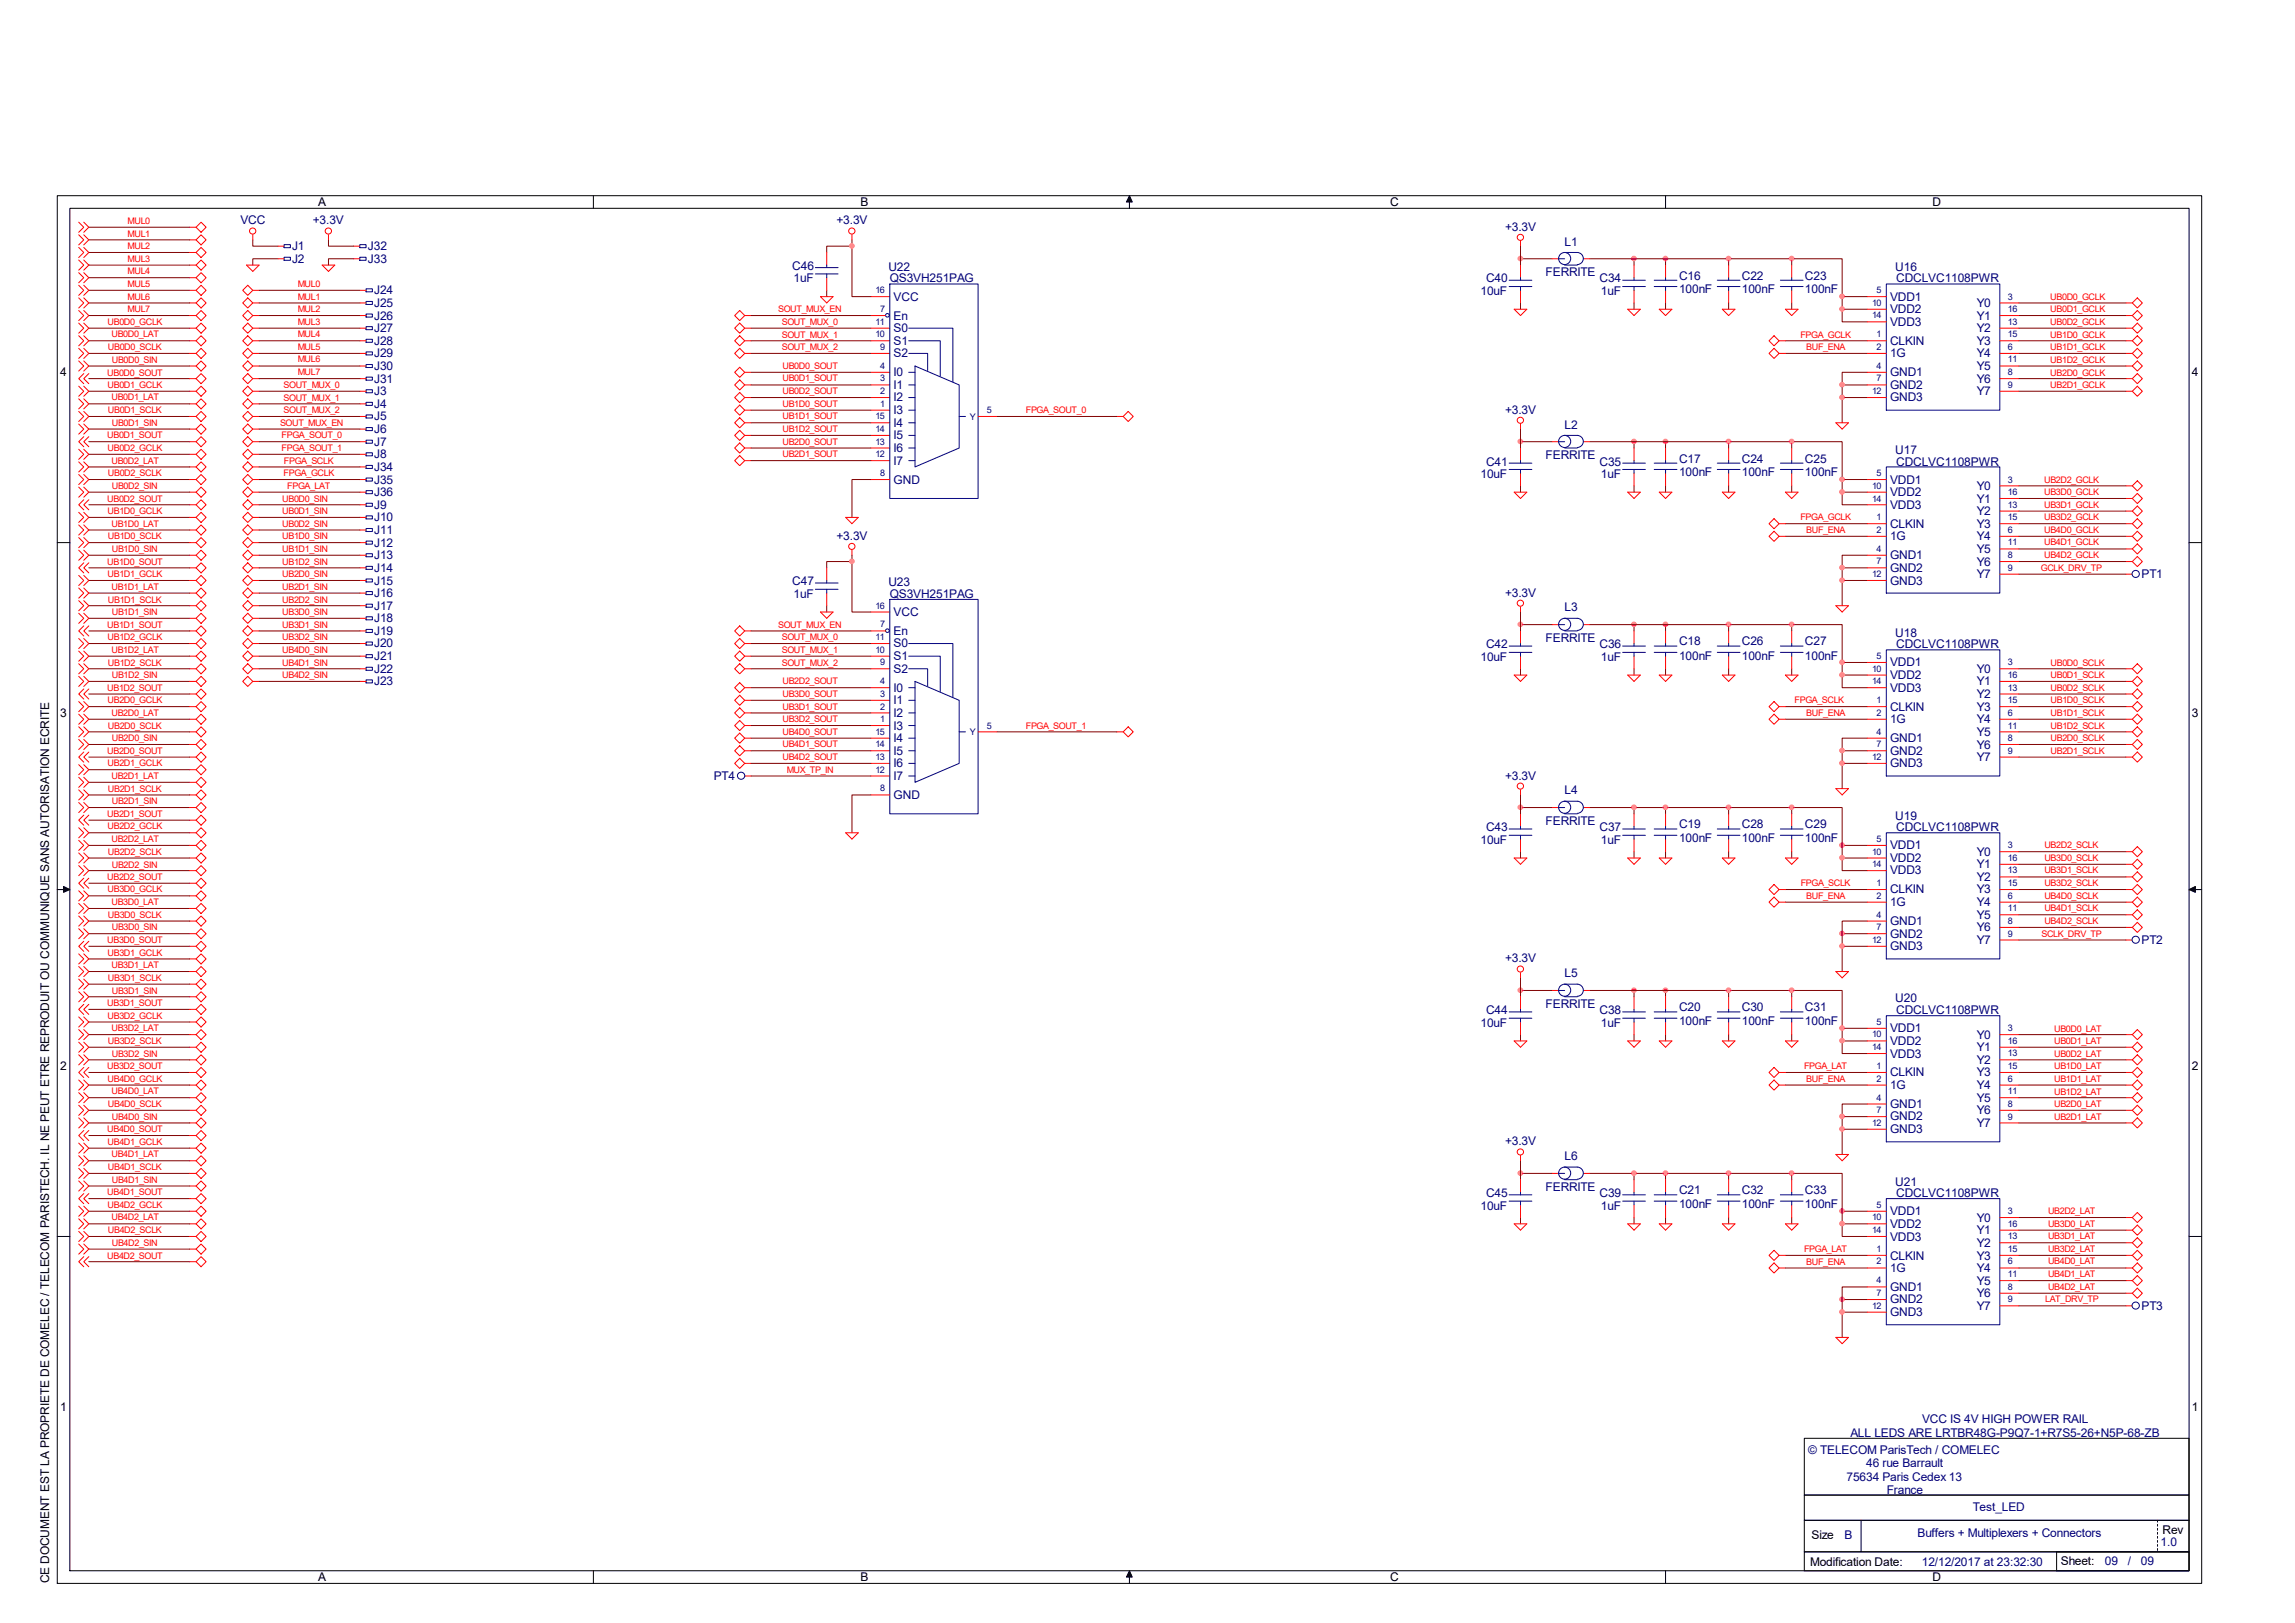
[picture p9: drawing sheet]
<svg xmlns="http://www.w3.org/2000/svg" width="297mm" height="210mm" viewBox="0 0 297 210" stroke-linecap="round" stroke-linejoin="round" font-family="sans-serif">
<defs><g id="words">
<g font-size="1.5" fill="#000080">
<text x="31.1" y="29">VCC</text>
<text x="40.5" y="29">+3.3V</text>
<text x="108.2" y="29">+3.3V</text>
<text x="194.8" y="29.8">+3.3V</text>
<text x="37.8" y="32.4">J1</text>
<text x="37.8" y="34">J2</text>
<text x="47.6" y="32.4">J32</text>
<text x="47.6" y="34">J33</text>
<text x="102.5" y="34.9">C46</text>
<text x="115" y="35.1">U22</text>
<text x="200" y="35.7">FERRITE</text>
<text x="202.5" y="31.8">L1</text>
<text x="245.3" y="35.1">U16</text>
<text x="48.4" y="38.1">J24</text>
<text x="48.4" y="39.7">J25</text>
<text x="48.4" y="41.4">J26</text>
<text x="102.7" y="36.5">1uF</text>
<text x="115.1" y="36.5">QS3VH251PAG</text>
<text x="115.7" y="41.4">En</text>
<text x="115.7" y="38.9">VCC</text>
<text x="191.6" y="38.2">10uF</text>
<text x="192.3" y="36.5">C40</text>
<text x="207" y="36.5">C34</text>
<text x="207.2" y="38.2">1uF</text>
<text x="217.3" y="38">100nF</text>
<text x="217.3" y="36.2">C16</text>
<text x="225.4" y="38">100nF</text>
<text x="225.4" y="36.2">C22</text>
<text x="233.6" y="38">100nF</text>
<text x="233.6" y="36.2">C23</text>
<text x="244.6" y="40.5">VDD2</text>
<text x="244.6" y="38.9">VDD1</text>
<text x="245.4" y="36.5">CDCLVC1108PWR</text>
<text x="255.8" y="41.4">Y1</text>
<text x="255.8" y="39.7">Y0</text>
<text x="48.4" y="43">J27</text>
<text x="48.4" y="44.6">J28</text>
<text x="48.4" y="46.2">J29</text>
<text x="48.4" y="47.9">J30</text>
<text x="115.7" y="46.2">S2</text>
<text x="115.7" y="44.6">S1</text>
<text x="115.7" y="43">S0</text>
<text x="244.6" y="42.2">VDD3</text>
<text x="244.6" y="46.2">1G</text>
<text x="244.6" y="44.6">CLKIN</text>
<text x="255.8" y="47.9">Y5</text>
<text x="255.8" y="46.2">Y4</text>
<text x="255.8" y="44.6">Y3</text>
<text x="255.8" y="43">Y2</text>
<text x="48.4" y="51.1">J3</text>
<text x="48.4" y="52.8">J4</text>
<text x="48.4" y="49.5">J31</text>
<text x="115.7" y="53.6">I3</text>
<text x="115.7" y="51.9">I2</text>
<text x="115.7" y="50.3">I1</text>
<text x="115.7" y="48.7">I0</text>
<text x="194.8" y="53.5">+3.3V</text>
<text x="244.6" y="51.9">GND3</text>
<text x="244.6" y="50.3">GND2</text>
<text x="244.6" y="48.7">GND1</text>
<text x="255.8" y="49.5">Y6</text>
<text x="255.8" y="51.1">Y7</text>
<text x="48.4" y="54.4">J5</text>
<text x="48.4" y="56">J6</text>
<text x="48.4" y="57.7">J7</text>
<text x="48.4" y="59.3">J8</text>
<text x="115.7" y="58.5">I6</text>
<text x="115.7" y="56.9">I5</text>
<text x="115.7" y="55.2">I4</text>
<text x="200" y="59.4">FERRITE</text>
<text x="202.5" y="55.5">L2</text>
<text x="217.3" y="59.9">C17</text>
<text x="225.4" y="59.9">C24</text>
<text x="233.6" y="59.9">C25</text>
<text x="245.3" y="58.7">U17</text>
<text x="48.4" y="65.8">J9</text>
<text x="48.4" y="60.9">J34</text>
<text x="48.4" y="62.6">J35</text>
<text x="48.4" y="64.2">J36</text>
<text x="115.7" y="60.1">I7</text>
<text x="115.7" y="62.6">GND</text>
<text x="191.6" y="61.8">10uF</text>
<text x="192.3" y="60.2">C41</text>
<text x="207" y="60.2">C35</text>
<text x="207.2" y="61.8">1uF</text>
<text x="217.3" y="61.6">100nF</text>
<text x="225.4" y="61.6">100nF</text>
<text x="233.6" y="61.6">100nF</text>
<text x="244.6" y="65.8">VDD3</text>
<text x="244.6" y="64.2">VDD2</text>
<text x="244.6" y="62.6">VDD1</text>
<text x="245.4" y="60.2">CDCLVC1108PWR</text>
<text x="255.8" y="65">Y1</text>
<text x="255.8" y="63.4">Y0</text>
<text x="48.4" y="67.5">J10</text>
<text x="48.4" y="69.1">J11</text>
<text x="48.4" y="70.7">J12</text>
<text x="108.2" y="69.8">+3.3V</text>
<text x="244.6" y="69.9">1G</text>
<text x="244.6" y="68.3">CLKIN</text>
<text x="255.8" y="71.5">Y5</text>
<text x="255.8" y="69.9">Y4</text>
<text x="255.8" y="68.3">Y3</text>
<text x="255.8" y="66.6">Y2</text>
<text x="48.4" y="72.3">J13</text>
<text x="48.4" y="74">J14</text>
<text x="48.4" y="75.6">J15</text>
<text x="48.4" y="77.3">J16</text>
<text x="102.5" y="75.7">C47</text>
<text x="102.7" y="77.3">1uF</text>
<text x="115" y="75.9">U23</text>
<text x="115.1" y="77.3">QS3VH251PAG</text>
<text x="194.8" y="77.2">+3.3V</text>
<text x="244.6" y="75.6">GND3</text>
<text x="244.6" y="74">GND2</text>
<text x="244.6" y="72.3">GND1</text>
<text x="255.8" y="73.2">Y6</text>
<text x="255.8" y="74.8">Y7</text>
<text x="277.2" y="74.8">PT1</text>
<text x="48.4" y="78.9">J17</text>
<text x="48.4" y="80.5">J18</text>
<text x="48.4" y="82.2">J19</text>
<text x="48.4" y="83.8">J20</text>
<text x="115.7" y="83.8">S0</text>
<text x="115.7" y="82.2">En</text>
<text x="115.7" y="79.7">VCC</text>
<text x="192.3" y="83.9">C42</text>
<text x="200" y="83.1">FERRITE</text>
<text x="202.5" y="79.1">L3</text>
<text x="207" y="83.9">C36</text>
<text x="217.3" y="83.5">C18</text>
<text x="225.4" y="83.5">C26</text>
<text x="233.6" y="83.5">C27</text>
<text x="245.3" y="82.4">U18</text>
<text x="245.4" y="83.9">CDCLVC1108PWR</text>
<text x="48.4" y="85.4">J21</text>
<text x="48.4" y="87">J22</text>
<text x="48.4" y="88.7">J23</text>
<text x="115.7" y="87">S2</text>
<text x="115.7" y="85.4">S1</text>
<text x="115.7" y="89.5">I0</text>
<text x="191.6" y="85.5">10uF</text>
<text x="207.2" y="85.5">1uF</text>
<text x="217.3" y="85.3">100nF</text>
<text x="225.4" y="85.3">100nF</text>
<text x="233.6" y="85.3">100nF</text>
<text x="244.6" y="89.5">VDD3</text>
<text x="244.6" y="87.9">VDD2</text>
<text x="244.6" y="86.2">VDD1</text>
<text x="255.8" y="88.7">Y1</text>
<text x="255.8" y="87">Y0</text>
<text x="115.7" y="94.4">I3</text>
<text x="115.7" y="92.8">I2</text>
<text x="115.7" y="91.1">I1</text>
<text x="244.6" y="93.6">1G</text>
<text x="244.6" y="91.9">CLKIN</text>
<text x="255.8" y="95.2">Y5</text>
<text x="255.8" y="93.6">Y4</text>
<text x="255.8" y="91.9">Y3</text>
<text x="255.8" y="90.3">Y2</text>
<text x="92.4" y="100.9">PT4</text>
<text x="115.7" y="100.9">I7</text>
<text x="115.7" y="99.3">I6</text>
<text x="115.7" y="97.7">I5</text>
<text x="115.7" y="96.1">I4</text>
<text x="194.8" y="100.9">+3.3V</text>
<text x="244.6" y="99.3">GND3</text>
<text x="244.6" y="97.7">GND2</text>
<text x="244.6" y="96.1">GND1</text>
<text x="255.8" y="96.9">Y6</text>
<text x="255.8" y="98.5">Y7</text>
<text x="115.7" y="103.4">GND</text>
<text x="192.3" y="107.6">C43</text>
<text x="200" y="106.7">FERRITE</text>
<text x="202.5" y="102.8">L4</text>
<text x="207" y="107.6">C37</text>
<text x="217.3" y="107.2">C19</text>
<text x="225.4" y="107.2">C28</text>
<text x="233.6" y="107.2">C29</text>
<text x="245.3" y="106">U19</text>
<text x="245.4" y="107.6">CDCLVC1108PWR</text>
<text x="191.6" y="109.2">10uF</text>
<text x="207.2" y="109.2">1uF</text>
<text x="217.3" y="109">100nF</text>
<text x="225.4" y="109">100nF</text>
<text x="233.6" y="109">100nF</text>
<text x="244.6" y="113.2">VDD3</text>
<text x="244.6" y="111.5">VDD2</text>
<text x="244.6" y="109.9">VDD1</text>
<text x="255.8" y="112.4">Y1</text>
<text x="255.8" y="110.7">Y0</text>
<text x="244.6" y="119.7">GND1</text>
<text x="244.6" y="117.3">1G</text>
<text x="244.6" y="115.6">CLKIN</text>
<text x="255.8" y="118.9">Y5</text>
<text x="255.8" y="117.3">Y4</text>
<text x="255.8" y="115.6">Y3</text>
<text x="255.8" y="114">Y2</text>
<text x="194.8" y="124.5">+3.3V</text>
<text x="244.6" y="123">GND3</text>
<text x="244.6" y="121.3">GND2</text>
<text x="255.8" y="120.5">Y6</text>
<text x="255.8" y="122.2">Y7</text>
<text x="277.2" y="122.2">PT2</text>
<text x="192.3" y="131.2">C44</text>
<text x="200" y="130.4">FERRITE</text>
<text x="202.5" y="126.4">L5</text>
<text x="207" y="131.2">C38</text>
<text x="217.3" y="130.9">C20</text>
<text x="225.4" y="130.9">C30</text>
<text x="233.6" y="130.9">C31</text>
<text x="245.3" y="129.7">U20</text>
<text x="245.4" y="131.2">CDCLVC1108PWR</text>
<text x="191.6" y="132.8">10uF</text>
<text x="207.2" y="132.8">1uF</text>
<text x="217.3" y="132.7">100nF</text>
<text x="225.4" y="132.7">100nF</text>
<text x="233.6" y="132.7">100nF</text>
<text x="244.6" y="136.9">VDD3</text>
<text x="244.6" y="135.2">VDD2</text>
<text x="244.6" y="133.6">VDD1</text>
<text x="255.8" y="137.7">Y2</text>
<text x="255.8" y="136">Y1</text>
<text x="255.8" y="134.4">Y0</text>
<text x="244.6" y="143.4">GND1</text>
<text x="244.6" y="140.9">1G</text>
<text x="244.6" y="139.3">CLKIN</text>
<text x="255.8" y="142.6">Y5</text>
<text x="255.8" y="140.9">Y4</text>
<text x="255.8" y="139.3">Y3</text>
<text x="194.8" y="148.2">+3.3V</text>
<text x="244.6" y="146.6">GND3</text>
<text x="244.6" y="145">GND2</text>
<text x="255.8" y="144.2">Y6</text>
<text x="255.8" y="145.8">Y7</text>
<text x="192.3" y="154.9">C45</text>
<text x="200" y="154.1">FERRITE</text>
<text x="202.5" y="150.1">L6</text>
<text x="207" y="154.9">C39</text>
<text x="217.3" y="154.6">C21</text>
<text x="225.4" y="154.6">C32</text>
<text x="233.6" y="154.6">C33</text>
<text x="245.3" y="153.4">U21</text>
<text x="245.4" y="154.9">CDCLVC1108PWR</text>
<text x="191.6" y="156.5">10uF</text>
<text x="207.2" y="156.5">1uF</text>
<text x="217.3" y="156.3">100nF</text>
<text x="225.4" y="156.3">100nF</text>
<text x="233.6" y="156.3">100nF</text>
<text x="244.6" y="160.5">VDD3</text>
<text x="244.6" y="158.9">VDD2</text>
<text x="244.6" y="157.3">VDD1</text>
<text x="255.8" y="161.3">Y2</text>
<text x="255.8" y="159.7">Y1</text>
<text x="255.8" y="158.1">Y0</text>
<text x="244.6" y="167">GND1</text>
<text x="244.6" y="164.6">1G</text>
<text x="244.6" y="163">CLKIN</text>
<text x="255.8" y="166.2">Y5</text>
<text x="255.8" y="164.6">Y4</text>
<text x="255.8" y="163">Y3</text>
<text x="255.8" y="167.9">Y6</text>
<text x="244.6" y="170.3">GND3</text>
<text x="244.6" y="168.7">GND2</text>
<text x="255.8" y="169.5">Y7</text>
<text x="277.2" y="169.5">PT3</text>
<text x="239.5" y="185.9">ALL LEDS ARE LRTBR48G-P9Q7-1+R7S5-26+N5P-68-ZB</text>
<text x="248.8" y="184.1">VCC IS 4V HIGH POWER RAIL</text>
<text x="234" y="188.1">© TELECOM ParisTech / COMELEC</text>
<text x="239" y="191.6">75634 Paris Cedex 13</text>
<text x="241.5" y="189.8">46 rue Barrault</text>
<text x="244.2" y="193.4">France</text>
<text x="255.3" y="195.6">Test_LED</text>
<text x="238.7" y="199.1">B</text>
<text x="248.2" y="198.9">Buffers + Multiplexers + Connectors</text>
<text x="248.7" y="202.6">12/12/2017 at 23:32:30</text>
<text x="272.4" y="202.6">09</text>
<text x="275.4" y="202.6">/</text>
<text x="277.1" y="202.6">09</text>
<text x="279.6" y="200.1">1.0</text>
</g>
<g font-size="1.5">
<text x="41.2" y="26.7">A</text>
<text x="111.4" y="26.7">B</text>
<text x="179.9" y="26.7">C</text>
<text x="250.1" y="26.7">D</text>
<text x="7.8" y="48.7">4</text>
<text x="283.7" y="48.7">4</text>
<text x="7.8" y="92.8">3</text>
<text x="283.7" y="92.8">3</text>
<text x="7.8" y="138.5">2</text>
<text x="283.7" y="138.5">2</text>
<text x="7.8" y="182.5">1</text>
<text x="283.7" y="182.5">1</text>
<text x="234.3" y="202.6">Modification Date:</text>
<text x="234.4" y="199.1">Size</text>
<text x="266.7" y="202.6">Sheet:</text>
<text x="279.9" y="198.5">Rev</text>
<text x="6.3" y="204.9" transform="rotate(-90 6.3 204.9)">CE DOCUMENT EST LA PROPRIETE DE COMELEC / TELECOM PARISTECH. IL NE PEUT ETRE REPRODUIT OU COMMUNIQUE SANS AUTORISATION ECRITE</text>
<text x="41.2" y="204.6">A</text>
<text x="111.4" y="204.6">B</text>
<text x="179.9" y="204.6">C</text>
<text x="250.1" y="204.6">D</text>
</g>
<g font-size="1.2" fill="#f00">
<text x="16.5" y="29">MUL0</text>
<text x="16.5" y="30.6">MUL1</text>
<text x="16.5" y="32.2">MUL2</text>
<text x="16.5" y="33.9">MUL3</text>
<text x="16.5" y="35.5">MUL4</text>
<text x="16.5" y="37.1">MUL5</text>
<text x="16.5" y="38.8">MUL6</text>
<text x="16.5" y="40.4">MUL7</text>
<text x="38.5" y="37.1">MUL0</text>
<text x="38.5" y="38.8">MUL1</text>
<text x="38.5" y="40.4">MUL2</text>
<text x="100.7" y="40.4">SOUT_MUX_EN</text>
<text x="265.3" y="38.8">UB0D0_GCLK</text>
<text x="265.3" y="40.4">UB0D1_GCLK</text>
<text x="13.9" y="42">UB0D0_GCLK</text>
<text x="14" y="45.3">UB0D0_SCLK</text>
<text x="14.4" y="43.6">UB0D0_LAT</text>
<text x="14.5" y="46.9">UB0D0_SIN</text>
<text x="38.5" y="42">MUL3</text>
<text x="38.5" y="43.6">MUL4</text>
<text x="38.5" y="45.3">MUL5</text>
<text x="38.5" y="46.9">MUL6</text>
<text x="101.2" y="42">SOUT_MUX_0</text>
<text x="101.2" y="43.7">SOUT_MUX_1</text>
<text x="101.2" y="45.3">SOUT_MUX_2</text>
<text x="101.3" y="47.8">UB0D0_SOUT</text>
<text x="233" y="43.7">FPGA_GCLK</text>
<text x="233.8" y="45.3">BUF_ENA</text>
<text x="265.3" y="42">UB0D2_GCLK</text>
<text x="265.3" y="43.7">UB1D0_GCLK</text>
<text x="265.3" y="45.3">UB1D1_GCLK</text>
<text x="265.3" y="46.9">UB1D2_GCLK</text>
<text x="13.9" y="48.6">UB0D0_SOUT</text>
<text x="13.9" y="50.2">UB0D1_GCLK</text>
<text x="14" y="53.5">UB0D1_SCLK</text>
<text x="14.4" y="51.8">UB0D1_LAT</text>
<text x="36.7" y="50.2">SOUT_MUX_0</text>
<text x="36.7" y="51.9">SOUT_MUX_1</text>
<text x="36.7" y="53.5">SOUT_MUX_2</text>
<text x="38.5" y="48.6">MUL7</text>
<text x="101.3" y="49.4">UB0D1_SOUT</text>
<text x="101.3" y="51">UB0D2_SOUT</text>
<text x="101.3" y="52.6">UB1D0_SOUT</text>
<text x="132.8" y="53.5">FPGA_SOUT_0</text>
<text x="265.3" y="48.6">UB2D0_GCLK</text>
<text x="265.3" y="50.2">UB2D1_GCLK</text>
<text x="13.9" y="56.7">UB0D1_SOUT</text>
<text x="13.9" y="58.3">UB0D2_GCLK</text>
<text x="14.4" y="60">UB0D2_LAT</text>
<text x="14.5" y="55.1">UB0D1_SIN</text>
<text x="36.2" y="55.1">SOUT_MUX_EN</text>
<text x="36.4" y="56.7">FPGA_SOUT_0</text>
<text x="36.4" y="58.4">FPGA_SOUT_1</text>
<text x="36.7" y="60">FPGA_SCLK</text>
<text x="101.3" y="55.9">UB1D2_SOUT</text>
<text x="101.3" y="54.3">UB1D1_SOUT</text>
<text x="101.3" y="57.5">UB2D0_SOUT</text>
<text x="101.3" y="59.2">UB2D1_SOUT</text>
<text x="13.9" y="64.9">UB0D2_SOUT</text>
<text x="14" y="61.6">UB0D2_SCLK</text>
<text x="14.5" y="63.3">UB0D2_SIN</text>
<text x="36.5" y="64.9">UB0D0_SIN</text>
<text x="36.7" y="61.6">FPGA_GCLK</text>
<text x="37.2" y="63.2">FPGA_LAT</text>
<text x="264.5" y="62.4">UB2D2_GCLK</text>
<text x="264.5" y="64.1">UB3D0_GCLK</text>
<text x="264.5" y="65.7">UB3D1_GCLK</text>
<text x="13.9" y="66.5">UB1D0_GCLK</text>
<text x="14" y="69.8">UB1D0_SCLK</text>
<text x="14.4" y="68.2">UB1D0_LAT</text>
<text x="14.5" y="71.5">UB1D0_SIN</text>
<text x="36.5" y="69.8">UB1D0_SIN</text>
<text x="36.5" y="71.5">UB1D1_SIN</text>
<text x="36.5" y="66.5">UB0D1_SIN</text>
<text x="36.5" y="68.2">UB0D2_SIN</text>
<text x="233" y="67.3">FPGA_GCLK</text>
<text x="233.8" y="69">BUF_ENA</text>
<text x="264.5" y="67.3">UB3D2_GCLK</text>
<text x="264.5" y="69">UB4D0_GCLK</text>
<text x="264.5" y="70.6">UB4D1_GCLK</text>
<text x="13.9" y="73.1">UB1D0_SOUT</text>
<text x="13.9" y="74.7">UB1D1_GCLK</text>
<text x="14" y="78">UB1D1_SCLK</text>
<text x="14.4" y="76.3">UB1D1_LAT</text>
<text x="36.5" y="73.1">UB1D2_SIN</text>
<text x="36.5" y="74.7">UB2D0_SIN</text>
<text x="36.5" y="76.3">UB2D1_SIN</text>
<text x="36.5" y="78">UB2D2_SIN</text>
<text x="264.1" y="73.9">GCLK_DRV_TP</text>
<text x="264.5" y="72.2">UB4D2_GCLK</text>
<text x="13.9" y="81.2">UB1D1_SOUT</text>
<text x="13.9" y="82.8">UB1D2_GCLK</text>
<text x="14.5" y="79.6">UB1D1_SIN</text>
<text x="36.5" y="79.6">UB3D0_SIN</text>
<text x="36.5" y="81.2">UB3D1_SIN</text>
<text x="36.5" y="82.8">UB3D2_SIN</text>
<text x="100.7" y="81.2">SOUT_MUX_EN</text>
<text x="101.2" y="82.8">SOUT_MUX_0</text>
<text x="13.9" y="89.4">UB1D2_SOUT</text>
<text x="14" y="86.1">UB1D2_SCLK</text>
<text x="14.4" y="84.5">UB1D2_LAT</text>
<text x="14.5" y="87.8">UB1D2_SIN</text>
<text x="36.5" y="84.5">UB4D0_SIN</text>
<text x="36.5" y="86.1">UB4D1_SIN</text>
<text x="36.5" y="87.8">UB4D2_SIN</text>
<text x="101.2" y="84.5">SOUT_MUX_1</text>
<text x="101.2" y="86.1">SOUT_MUX_2</text>
<text x="101.3" y="88.6">UB2D2_SOUT</text>
<text x="265.4" y="86.1">UB0D0_SCLK</text>
<text x="265.4" y="87.8">UB0D1_SCLK</text>
<text x="265.4" y="89.4">UB0D2_SCLK</text>
<text x="13.9" y="91">UB2D0_GCLK</text>
<text x="14" y="94.3">UB2D0_SCLK</text>
<text x="14.4" y="92.6">UB2D0_LAT</text>
<text x="14.5" y="95.9">UB2D0_SIN</text>
<text x="101.3" y="90.2">UB3D0_SOUT</text>
<text x="101.3" y="91.8">UB3D1_SOUT</text>
<text x="101.3" y="93.4">UB3D2_SOUT</text>
<text x="101.3" y="95.1">UB4D0_SOUT</text>
<text x="132.8" y="94.3">FPGA_SOUT_1</text>
<text x="232.2" y="91">FPGA_SCLK</text>
<text x="233.8" y="92.7">BUF_ENA</text>
<text x="265.4" y="91">UB1D0_SCLK</text>
<text x="265.4" y="92.7">UB1D1_SCLK</text>
<text x="265.4" y="94.3">UB1D2_SCLK</text>
<text x="265.4" y="95.9">UB2D0_SCLK</text>
<text x="13.9" y="97.6">UB2D0_SOUT</text>
<text x="13.9" y="99.1">UB2D1_GCLK</text>
<text x="14.4" y="100.8">UB2D1_LAT</text>
<text x="101.3" y="98.3">UB4D2_SOUT</text>
<text x="101.3" y="96.7">UB4D1_SOUT</text>
<text x="101.8" y="100">MUX_TP_IN</text>
<text x="265.4" y="97.6">UB2D1_SCLK</text>
<text x="13.9" y="105.7">UB2D1_SOUT</text>
<text x="13.9" y="107.3">UB2D2_GCLK</text>
<text x="14" y="102.4">UB2D1_SCLK</text>
<text x="14.5" y="104.1">UB2D1_SIN</text>
<text x="13.9" y="113.9">UB2D2_SOUT</text>
<text x="14" y="110.6">UB2D2_SCLK</text>
<text x="14.4" y="109">UB2D2_LAT</text>
<text x="14.5" y="112.3">UB2D2_SIN</text>
<text x="264.6" y="109.8">UB2D2_SCLK</text>
<text x="264.6" y="111.4">UB3D0_SCLK</text>
<text x="264.6" y="113">UB3D1_SCLK</text>
<text x="13.9" y="115.5">UB3D0_GCLK</text>
<text x="14" y="118.8">UB3D0_SCLK</text>
<text x="14.4" y="117.1">UB3D0_LAT</text>
<text x="233" y="114.7">FPGA_SCLK</text>
<text x="233.8" y="116.3">BUF_ENA</text>
<text x="264.6" y="114.7">UB3D2_SCLK</text>
<text x="264.6" y="116.3">UB4D0_SCLK</text>
<text x="264.6" y="117.9">UB4D1_SCLK</text>
<text x="264.6" y="119.5">UB4D2_SCLK</text>
<text x="13.9" y="122">UB3D0_SOUT</text>
<text x="13.9" y="123.7">UB3D1_GCLK</text>
<text x="14.4" y="125.3">UB3D1_LAT</text>
<text x="14.5" y="120.4">UB3D0_SIN</text>
<text x="264.2" y="121.2">SCLK_DRV_TP</text>
<text x="13.9" y="130.2">UB3D1_SOUT</text>
<text x="13.9" y="131.8">UB3D2_GCLK</text>
<text x="14" y="127">UB3D1_SCLK</text>
<text x="14.5" y="128.6">UB3D1_SIN</text>
<text x="14" y="135.1">UB3D2_SCLK</text>
<text x="14.4" y="133.4">UB3D2_LAT</text>
<text x="14.5" y="136.7">UB3D2_SIN</text>
<text x="265.9" y="133.5">UB0D0_LAT</text>
<text x="265.9" y="135.1">UB0D1_LAT</text>
<text x="265.9" y="136.7">UB0D2_LAT</text>
<text x="13.9" y="138.4">UB3D2_SOUT</text>
<text x="13.9" y="140">UB4D0_GCLK</text>
<text x="14" y="143.3">UB4D0_SCLK</text>
<text x="14.4" y="141.6">UB4D0_LAT</text>
<text x="233.5" y="138.4">FPGA_LAT</text>
<text x="233.8" y="140">BUF_ENA</text>
<text x="265.9" y="138.4">UB1D0_LAT</text>
<text x="265.9" y="140">UB1D1_LAT</text>
<text x="265.9" y="141.6">UB1D2_LAT</text>
<text x="265.9" y="143.3">UB2D0_LAT</text>
<text x="13.9" y="146.5">UB4D0_SOUT</text>
<text x="13.9" y="148.1">UB4D1_GCLK</text>
<text x="14.4" y="149.8">UB4D1_LAT</text>
<text x="14.5" y="144.9">UB4D0_SIN</text>
<text x="265.9" y="144.9">UB2D1_LAT</text>
<text x="13.9" y="154.7">UB4D1_SOUT</text>
<text x="14" y="151.4">UB4D1_SCLK</text>
<text x="14.5" y="153.1">UB4D1_SIN</text>
<text x="13.9" y="156.3">UB4D2_GCLK</text>
<text x="14" y="159.6">UB4D2_SCLK</text>
<text x="14.4" y="157.9">UB4D2_LAT</text>
<text x="14.5" y="161.2">UB4D2_SIN</text>
<text x="265" y="157.1">UB2D2_LAT</text>
<text x="265" y="158.7">UB3D0_LAT</text>
<text x="265" y="160.4">UB3D1_LAT</text>
<text x="13.9" y="162.9">UB4D2_SOUT</text>
<text x="233.5" y="162">FPGA_LAT</text>
<text x="233.8" y="163.7">BUF_ENA</text>
<text x="265" y="162">UB3D2_LAT</text>
<text x="265" y="163.6">UB4D0_LAT</text>
<text x="265" y="165.3">UB4D1_LAT</text>
<text x="265" y="166.9">UB4D2_LAT</text>
<text x="264.7" y="168.5">LAT_DRV_TP</text>
</g>
<g font-size="1.2" fill="#000080">
<text x="113.3" y="37.9">16</text>
<text x="113.9" y="40.4">7</text>
<text x="242.3" y="39.6">10</text>
<text x="242.3" y="41.2">14</text>
<text x="242.9" y="37.9">5</text>
<text x="259.8" y="40.4">16</text>
<text x="259.8" y="38.8">3</text>
<text x="113.3" y="43.6">10</text>
<text x="113.3" y="42">11</text>
<text x="113.9" y="45.3">9</text>
<text x="113.9" y="47.8">4</text>
<text x="242.9" y="45.3">2</text>
<text x="242.9" y="43.6">1</text>
<text x="242.9" y="47.8">4</text>
<text x="259.8" y="46.9">11</text>
<text x="259.8" y="45.3">6</text>
<text x="259.8" y="43.6">15</text>
<text x="259.8" y="42">13</text>
<text x="113.9" y="52.6">1</text>
<text x="113.9" y="51">2</text>
<text x="113.9" y="49.4">3</text>
<text x="127.7" y="53.5">5</text>
<text x="242.3" y="51">12</text>
<text x="242.9" y="49.4">7</text>
<text x="259.8" y="50.2">9</text>
<text x="259.8" y="48.6">8</text>
<text x="113.3" y="59.2">12</text>
<text x="113.3" y="57.5">13</text>
<text x="113.3" y="55.9">14</text>
<text x="113.3" y="54.3">15</text>
<text x="125.5" y="54.3">Y</text>
<text x="113.9" y="61.6">8</text>
<text x="242.3" y="64.9">14</text>
<text x="242.3" y="63.2">10</text>
<text x="242.9" y="61.6">5</text>
<text x="259.8" y="62.4">3</text>
<text x="259.8" y="64.1">16</text>
<text x="259.8" y="65.7">13</text>
<text x="242.9" y="67.3">1</text>
<text x="242.9" y="69">2</text>
<text x="242.9" y="71.4">4</text>
<text x="259.8" y="67.3">15</text>
<text x="259.8" y="69">6</text>
<text x="259.8" y="70.6">11</text>
<text x="242.3" y="74.7">12</text>
<text x="242.9" y="73">7</text>
<text x="259.8" y="72.2">8</text>
<text x="259.8" y="73.9">9</text>
<text x="113.3" y="82.8">11</text>
<text x="113.3" y="78.7">16</text>
<text x="113.9" y="81.2">7</text>
<text x="113.3" y="84.5">10</text>
<text x="113.9" y="88.6">4</text>
<text x="113.9" y="86.1">9</text>
<text x="242.3" y="88.6">14</text>
<text x="242.3" y="86.9">10</text>
<text x="242.9" y="85.3">5</text>
<text x="259.8" y="86.1">3</text>
<text x="259.8" y="87.7">16</text>
<text x="259.8" y="89.4">13</text>
<text x="113.3" y="95.1">15</text>
<text x="113.9" y="90.2">3</text>
<text x="113.9" y="91.8">2</text>
<text x="113.9" y="93.4">1</text>
<text x="125.5" y="95.1">Y</text>
<text x="127.7" y="94.3">5</text>
<text x="242.9" y="91">1</text>
<text x="242.9" y="92.6">2</text>
<text x="242.9" y="95.1">4</text>
<text x="259.8" y="91">15</text>
<text x="259.8" y="92.6">6</text>
<text x="259.8" y="94.3">11</text>
<text x="259.8" y="95.9">8</text>
<text x="113.3" y="96.7">14</text>
<text x="113.3" y="98.3">13</text>
<text x="113.3" y="100">12</text>
<text x="242.3" y="98.3">12</text>
<text x="242.9" y="96.7">7</text>
<text x="259.8" y="97.5">9</text>
<text x="113.9" y="102.4">8</text>
<text x="242.3" y="110.6">10</text>
<text x="242.3" y="112.2">14</text>
<text x="242.9" y="109">5</text>
<text x="259.8" y="113">13</text>
<text x="259.8" y="111.4">16</text>
<text x="259.8" y="109.8">3</text>
<text x="242.9" y="116.3">2</text>
<text x="242.9" y="114.7">1</text>
<text x="242.9" y="118.7">4</text>
<text x="259.8" y="119.5">8</text>
<text x="259.8" y="117.9">11</text>
<text x="259.8" y="116.3">6</text>
<text x="259.8" y="114.7">15</text>
<text x="242.3" y="122">12</text>
<text x="242.9" y="120.4">7</text>
<text x="259.8" y="121.2">9</text>
<text x="242.3" y="135.9">14</text>
<text x="242.3" y="134.2">10</text>
<text x="242.9" y="132.6">5</text>
<text x="259.8" y="133.4">3</text>
<text x="259.8" y="135.1">16</text>
<text x="259.8" y="136.7">13</text>
<text x="242.9" y="138.3">1</text>
<text x="242.9" y="140">2</text>
<text x="242.9" y="142.4">4</text>
<text x="259.8" y="138.3">15</text>
<text x="259.8" y="140">6</text>
<text x="259.8" y="141.6">11</text>
<text x="259.8" y="143.2">8</text>
<text x="242.3" y="145.7">12</text>
<text x="242.9" y="144.1">7</text>
<text x="259.8" y="144.9">9</text>
<text x="242.3" y="157.9">10</text>
<text x="242.3" y="159.6">14</text>
<text x="242.9" y="156.3">5</text>
<text x="259.8" y="160.4">13</text>
<text x="259.8" y="158.7">16</text>
<text x="259.8" y="157.1">3</text>
<text x="242.9" y="163.6">2</text>
<text x="242.9" y="162">1</text>
<text x="242.9" y="166.1">4</text>
<text x="242.9" y="167.7">7</text>
<text x="259.8" y="166.9">8</text>
<text x="259.8" y="165.3">11</text>
<text x="259.8" y="163.6">6</text>
<text x="259.8" y="162">15</text>
<text x="242.3" y="169.3">12</text>
<text x="259.8" y="168.5">9</text>
</g>
</g></defs>
<g fill="none" stroke="#800000" stroke-width=".13">
<path d="M11.5 29.4h13.1M11.5 31h13.1M11.5 32.7h13.1M11.5 34.3h13.1M11.5 35.9h13.1M11.5 37.6h13.1M11.5 39.2h13.1M32.7 31v.9h3.3M33.5 37.6h13.1M33.5 39.2h13.1M36 33.5h-3.3v.8M42.5 31v.9h3.3"/>
<path d="M45.8 33.5h-3.3v.8M107 37.6v.8M110.3 31v7.4h2.4M110.3 31.9h-3.3v.8M196.8 33.5h4.1M196.8 31.9v2.4M196.8 39.2v.8M205.8 33.5h32.6v8.1h3.3M211.5 33.5v.8M211.5 39.2v.8M215.6 33.5v.8M215.6 39.2v.8"/>
<path d="M223.7 33.5v.8M223.7 39.2v.8M231.9 33.5v.8M231.9 39.2v.8M238.4 38.4h3.3M261.3 39.2h13.8M11.5 40.8h13.1M11.5 42.5h13.1M11.5 44.1h13.1M11.5 45.7h13.1M11.5 47.4h13.1M11.5 49h13.1"/>
<path d="M11.5 50.6h13.1M11.5 52.3h13.1M11.5 53.9h13.1M11.5 55.5h13.1M11.5 57.2h13.1M11.5 58.8h13.1M33.5 40.8h13.1M33.5 42.5h13.1M33.5 44.1h13.1M33.5 45.7h13.1M33.5 47.4h13.1M33.5 49h13.1"/>
<path d="M33.5 50.6h13.1M33.5 52.3h13.1M33.5 53.9h13.1M33.5 55.5h13.1M33.5 57.2h13.1M33.5 58.8h13.1M97.2 40.8h15.5M97.2 42.5h15.5M97.2 44.1h15.5M97.2 45.7h15.5M97.2 51.4h15.5M97.2 49.8h15.5"/>
<path d="M97.2 48.2h15.5M97.2 53.1h15.5M97.2 56.3h15.5M97.2 54.7h15.5M97.2 58h15.5M97.2 59.6h15.5M129 53.9h15.5M196.8 57.2h4.1M196.8 55.5v2.5M205.8 57.2h32.6v8.1h3.3M211.5 57.2v.8M215.6 57.2v.8"/>
<path d="M223.7 57.2v.8M231.1 44.1h10.6M231.1 45.7h10.6M231.9 57.2v.8M238.4 51.4h3.3M238.4 49.8h3.3M238.4 40h3.3M241.7 48.2h-3.3v6.5M261.3 40.8h13.8M261.3 42.5h13.8M261.3 44.1h13.8M261.3 45.7h13.8"/>
<path d="M261.3 47.4h13.8M261.3 49h13.8M261.3 50.6h13.8M11.5 67h13.1M11.5 68.6h13.1M11.5 70.2h13.1M11.5 71.8h13.1M11.5 73.5h13.1M11.5 75.1h13.1M11.5 76.7h13.1M11.5 78.4h13.1M11.5 60.4h13.1"/>
<path d="M11.5 62.1h13.1M11.5 63.7h13.1M11.5 65.3h13.1M33.5 67h13.1M33.5 68.6h13.1M33.5 70.2h13.1M33.5 71.8h13.1M33.5 73.5h13.1M33.5 75.1h13.1M33.5 76.7h13.1M33.5 78.4h13.1M33.5 60.4h13.1"/>
<path d="M33.5 62.1h13.1M33.5 63.7h13.1M33.5 65.3h13.1M107 78.4v.8M110.3 71.8v7.4h2.4M110.3 72.7h-3.3v.8M112.7 62.1h-2.4v4.9M196.8 62.9v.8M196.8 79.2v2.4M211.5 62.9v.8M215.6 62.9v.8M223.7 62.9v.8"/>
<path d="M231.1 69.4h10.6M231.1 67.8h10.6M231.9 62.9v.8M238.4 73.5h3.3M238.4 75.1h3.3M238.4 62.1h3.3M238.4 63.7h3.3M241.7 71.8h-3.3v6.6M261.3 69.4h13.8M261.3 67.8h13.8M261.3 62.9h13.8M261.3 64.5h13.8"/>
<path d="M261.3 66.1h13.8M261.3 71h13.8M261.3 72.7h13.8M261.3 74.3h13.8M11.5 80h13.1M11.5 81.6h13.1M11.5 83.3h13.1M11.5 84.9h13.1M11.5 86.5h13.1M11.5 88.2h13.1M11.5 89.8h13.1M11.5 91.4h13.1"/>
<path d="M11.5 93.1h13.1M11.5 94.7h13.1M11.5 96.3h13.1M11.5 98h13.1M11.5 99.6h13.1M33.5 80h13.1M33.5 81.6h13.1M33.5 83.3h13.1M33.5 84.9h13.1M33.5 86.5h13.1M33.5 88.2h13.1M97.2 81.6h15.5"/>
<path d="M97.2 83.3h15.5M97.2 84.9h15.5M97.2 86.5h15.5M97.2 98.8h15.5M97.2 97.1h15.5M97.2 90.6h15.5M97.2 92.3h15.5M97.2 93.9h15.5M97.2 95.5h15.5M97.2 89h15.5M129 94.7h15.5M196.8 86.5v.9"/>
<path d="M196.8 80.8h4.1M205.8 80.8h32.6v8.2h3.3M211.5 80.8v.8M211.5 86.5v.9M215.6 80.8v.8M215.6 86.5v.9M223.7 80.8v.8M223.7 86.5v.9M231.1 91.4h10.6M231.1 93.1h10.6M231.9 80.8v.8M231.9 86.5v.9"/>
<path d="M238.4 98.8h3.3M238.4 97.1h3.3M238.4 87.4h3.3M238.4 85.7h3.3M241.7 95.5h-3.3v6.5M261.3 86.5h13.8M261.3 88.2h13.8M261.3 89.8h13.8M261.3 91.4h13.8M261.3 93.1h13.8M261.3 94.7h13.8M261.3 96.3h13.8"/>
<path d="M261.3 98h13.8M11.5 101.2h13.1M11.5 102.9h13.1M11.5 104.5h13.1M11.5 106.1h13.1M11.5 107.8h13.1M11.5 109.4h13.1M11.5 111h13.1M11.5 112.7h13.1M11.5 114.3h13.1M11.5 115.9h13.1M11.5 117.6h13.1"/>
<path d="M11.5 119.2h13.1M97.2 100.4h15.5M112.7 102.9h-2.4v4.9M196.8 104.5h4.1M196.8 102.9v2.4M196.8 110.2v.8M205.8 104.5h32.6v8.2h3.3M211.5 104.5v.8M211.5 110.2v.8M215.6 104.5v.8M215.6 110.2v.8M223.7 104.5v.8"/>
<path d="M223.7 110.2v.8M231.1 116.7h10.6M231.1 115.1h10.6M231.9 104.5v.8M231.9 110.2v.8M238.4 109.4h3.3M238.4 111h3.3M241.7 119.2h-3.3v6.5M261.3 116.7h13.8M261.3 115.1h13.8M261.3 110.2h13.8M261.3 111.8h13.8"/>
<path d="M261.3 113.5h13.8M261.3 118.4h13.8M11.5 120.8h13.1M11.5 122.5h13.1M11.5 124.1h13.1M11.5 125.7h13.1M11.5 127.3h13.1M11.5 129h13.1M11.5 130.6h13.1M11.5 132.2h13.1M11.5 133.9h13.1M11.5 135.5h13.1"/>
<path d="M11.5 137.1h13.1M11.5 138.8h13.1M196.8 126.5v2.5M196.8 133.9v.8M196.8 128.2h4.1M205.8 128.2h32.6v8.1h3.3M211.5 128.2v.8M211.5 133.9v.8M215.6 128.2v.8M215.6 133.9v.8M223.7 128.2v.8M223.7 133.9v.8"/>
<path d="M231.1 138.8h10.6M231.9 128.2v.8M231.9 133.9v.8M238.4 120.8h3.3M238.4 122.5h3.3M238.4 134.7h3.3M238.4 133.1h3.3M261.3 133.9h13.8M261.3 135.5h13.8M261.3 137.1h13.8M261.3 138.8h13.8M261.3 120h13.8"/>
<path d="M261.3 121.6h13.8M11.5 140.4h13.1M11.5 142h13.1M11.5 143.7h13.1M11.5 145.3h13.1M11.5 146.9h13.1M11.5 148.6h13.1M11.5 150.2h13.1M11.5 151.8h13.1M11.5 153.5h13.1M11.5 155.1h13.1M11.5 156.7h13.1"/>
<path d="M11.5 158.4h13.1M11.5 160h13.1M196.8 151.8h4.1M196.8 150.2v2.5M196.8 157.5v.9M205.8 151.8h32.6v8.2h3.3M211.5 151.8v.9M211.5 157.5v.9M215.6 151.8v.9M215.6 157.5v.9M223.7 151.8v.9M223.7 157.5v.9"/>
<path d="M231.1 140.4h10.6M231.9 151.8v.9M231.9 157.5v.9M238.4 156.7h3.3M238.4 158.4h3.3M238.4 146.1h3.3M238.4 144.5h3.3M241.7 142.9h-3.3v6.5M261.3 140.4h13.8M261.3 142h13.8M261.3 143.7h13.8M261.3 145.3h13.8"/>
<path d="M261.3 157.5h13.8M261.3 159.2h13.8M11.5 161.6h13.1M11.5 163.3h13.1M231.1 164.1h10.6M231.1 162.4h10.6M238.4 168.2h3.3M238.4 169.8h3.3M241.7 166.5h-3.3v6.6M261.3 164.1h13.8M261.3 162.4h13.8M261.3 160.8h13.8"/>
<path d="M261.3 165.7h13.8M261.3 167.3h13.8M261.3 169h13.8"/>
</g>
<g fill="#f0f" stroke="#f0f" stroke-width=".13">
<circle cx="238.4" cy="51.4" r=".3"/>
<circle cx="238.4" cy="49.8" r=".3"/>
<circle cx="196.8" cy="33.5" r=".3"/>
<circle cx="238.4" cy="75.1" r=".3"/>
<circle cx="238.4" cy="73.4" r=".3"/>
<circle cx="196.8" cy="57.1" r=".3"/>
<circle cx="215.5" cy="57.1" r=".3"/>
<circle cx="211.5" cy="57.1" r=".3"/>
<circle cx="238.4" cy="63.7" r=".3"/>
<circle cx="238.4" cy="62" r=".3"/>
<circle cx="238.4" cy="98.8" r=".3"/>
<circle cx="238.4" cy="97.1" r=".3"/>
<circle cx="196.8" cy="80.8" r=".3"/>
<circle cx="215.5" cy="80.8" r=".3"/>
<circle cx="211.5" cy="80.8" r=".3"/>
<circle cx="238.4" cy="87.3" r=".3"/>
<circle cx="238.4" cy="85.7" r=".3"/>
<circle cx="238.4" cy="120.8" r=".3"/>
<circle cx="238.4" cy="122.4" r=".3"/>
<circle cx="196.8" cy="104.5" r=".3"/>
<circle cx="238.4" cy="109.4" r=".3"/>
<circle cx="238.4" cy="111" r=".3"/>
<circle cx="211.5" cy="104.5" r=".3"/>
<circle cx="215.5" cy="104.5" r=".3"/>
<circle cx="238.4" cy="146.1" r=".3"/>
<circle cx="238.4" cy="144.5" r=".3"/>
<circle cx="196.8" cy="128.1" r=".3"/>
<circle cx="215.5" cy="128.1" r=".3"/>
<circle cx="211.5" cy="128.1" r=".3"/>
<circle cx="238.4" cy="134.7" r=".3"/>
<circle cx="238.4" cy="133" r=".3"/>
<circle cx="238.4" cy="168.1" r=".3"/>
<circle cx="238.4" cy="169.8" r=".3"/>
<circle cx="196.8" cy="151.8" r=".3"/>
<circle cx="238.4" cy="156.7" r=".3"/>
<circle cx="238.4" cy="158.3" r=".3"/>
<circle cx="211.5" cy="151.8" r=".3"/>
<circle cx="215.5" cy="151.8" r=".3"/>
<circle cx="215.5" cy="33.5" r=".3"/>
<circle cx="211.5" cy="33.5" r=".3"/>
<circle cx="238.4" cy="40" r=".3"/>
<circle cx="238.4" cy="38.4" r=".3"/>
<circle cx="223.7" cy="33.5" r=".3"/>
<circle cx="231.9" cy="33.5" r=".3"/>
<circle cx="223.7" cy="57.1" r=".3"/>
<circle cx="231.9" cy="57.1" r=".3"/>
<circle cx="223.7" cy="80.8" r=".3"/>
<circle cx="231.9" cy="80.8" r=".3"/>
<circle cx="223.7" cy="104.5" r=".3"/>
<circle cx="231.9" cy="104.5" r=".3"/>
<circle cx="223.7" cy="128.1" r=".3"/>
<circle cx="231.9" cy="128.1" r=".3"/>
<circle cx="223.7" cy="151.8" r=".3"/>
<circle cx="231.9" cy="151.8" r=".3"/>
<circle cx="110.2" cy="31.8" r=".3"/>
<circle cx="110.2" cy="72.6" r=".3"/>
</g>
<g fill="none" stroke="#000" stroke-width=".13">
<path d="M7.4 25.3h277.5v179.6h-277.5zM9 27h274.3v176.3h-274.3zM76.8 25.3v1.7M215.6 25.3v1.7M7.4 70.2h1.6M283.3 70.2h1.6M7.4 160h1.6M283.3 160h1.6M233.5 186.1h49.8v7.4h-49.8zM233.5 193.5h49.8v3.2h-49.8zM233.5 196.7h49.8v4.1h-49.8zM240.9 196.7v4.1"/>
<path d="M279.2 196.7v.3M279.2 197.2v.3M279.2 197.8v.2M279.2 198.3v.2M279.2 198.8v.2M279.2 199.3v.3M279.2 199.9v.2M76.8 203.3v1.6M215.6 203.3v1.6M233.5 200.8h49.8v2.5h-49.8zM266.2 200.8h17.1v2.5h-17.1zM279.2 200.4v.2"/>
</g>
<g fill="#000" stroke="#000" stroke-width=".13">
<path d="M146.2 25.3l.3 .8h-.3v.9v-.9h-.4z" fill-rule="evenodd"/>
<path d="M7.4 115.1h.8v-.4l.8 .4-.8 .4v-.4z" fill-rule="evenodd"/>
<path d="M283.3 115.1l.8-.4v.4h.8h-.8v.4z" fill-rule="evenodd"/>
<path d="M146.2 203.3l.3 .8h-.3v.8v-.8h-.4z" fill-rule="evenodd"/>
</g>
<g fill="none" stroke="#f00" stroke-width=".13">
<path d="M10.2 38.5l.6 .7-.6 .7M10.2 36.9l.6 .7-.6 .6M10.2 35.3l.6 .6-.6 .7M10.2 33.6l.6 .7-.6 .7M10.2 32l.6 .7-.6 .6M10.2 30.4l.6 .6-.6 .7M10.2 28.8l.6 .6-.6 .7M10.8 38.5l.7 .7-.7 .7M10.8 36.9l.7 .7-.7 .6M10.8 35.3l.7 .6-.7 .7M10.8 33.6l.7 .7-.7 .7M10.8 32l.7 .7-.7 .6"/>
<path d="M10.8 30.4l.7 .6-.7 .7M10.8 28.8l.7 .6-.7 .7M24.6 34.3h.8M24.6 39.2h.8M24.6 37.6h.8M24.6 31h.8M24.6 32.7h.8M24.6 35.9h.8M24.6 29.4h.8M25.4 31l.6-.6 .7 .6-.7 .7zM25.4 32.7l.6-.7 .7 .7-.7 .6zM25.4 34.3l.6-.7 .7 .7-.7 .7z"/>
<path d="M25.4 37.6l.6-.7 .7 .7-.7 .6zM25.4 39.2l.6-.7 .7 .7-.7 .7zM25.4 35.9l.6-.6 .7 .6-.7 .7zM25.4 29.4l.6-.6 .7 .6-.7 .7zM31.9 34.3h1.6l-.8 .8zM32.1 36.9l.6 .7-.6 .6-.7-.6zM32.1 38.5l.6 .7-.6 .7-.7-.7zM32.7 30.4v.6M32.7 39.2h.8M32.7 37.6h.8M36 31.9h.8M36 33.5h.8"/>
<path d="M41.7 34.3h1.6l-.8 .8zM42.5 30.4v.6M45.8 31.9h.8M45.8 33.5h.8M46.6 39.2h.8M46.6 37.6h.8M106.2 38.4h1.6l-.8 .8zM107 32.7v1.6M107 35.9v1.7M110.3 30.4v.6M112.7 38.4h2.5M196.8 31.2v.7"/>
<path d="M196.8 34.3v1.6M196.8 37.6v1.6M200.9 33.5h.8M204.9 33.5h.9M211.5 34.3v1.6M211.5 37.6v1.6M215.6 34.3v1.6M215.6 37.6v1.6M223.7 34.3v1.6M223.7 37.6v1.6M231.9 34.3v1.6M231.9 37.6v1.6"/>
<path d="M241.7 38.4h2.4M258.8 39.2h2.5M275.1 39.2h.9M276.6 38.5l.7 .7-.7 .7-.6-.7zM10.2 40.2l.6 .6-.6 .7M10.2 41.8l.6 .7-.6 .6M10.2 43.4l.6 .7-.6 .6M10.2 45.1l.6 .6-.6 .7M10.2 46.7l.6 .7-.6 .6M10.2 50l.6 .6-.6 .7M10.2 51.6l.6 .7-.6 .6M10.2 53.2l.6 .7-.6 .6"/>
<path d="M10.2 54.9l.6 .6-.6 .7M10.2 58.1l.6 .7-.6 .6M10.2 59.8l.6 .6-.6 .7M10.8 40.2l.7 .6-.7 .7M10.8 41.8l.7 .7-.7 .6M10.8 43.4l.7 .7-.7 .6M10.8 45.1l.7 .6-.7 .7M10.8 46.7l.7 .7-.7 .6M10.8 48.3l-.6 .7 .6 .6M10.8 50l.7 .6-.7 .7M10.8 51.6l.7 .7-.7 .6M10.8 53.2l.7 .7-.7 .6"/>
<path d="M10.8 54.9l.7 .6-.7 .7M10.8 56.5l-.6 .7 .6 .6M10.8 58.1l.7 .7-.7 .6M10.8 59.8l.7 .6-.7 .7M11.5 48.3l-.7 .7 .7 .6M11.5 56.5l-.7 .7 .7 .6M24.6 45.7h.8M24.6 44.1h.8M24.6 40.8h.8M24.6 42.5h.8M24.6 47.4h.8M24.6 49h.8"/>
<path d="M24.6 50.6h.8M24.6 57.2h.8M24.6 52.3h.8M24.6 53.9h.8M24.6 58.8h.8M24.6 55.5h.8M25.4 42.5l.6-.7 .7 .7-.7 .6zM25.4 44.1l.6-.7 .7 .7-.7 .6zM25.4 45.7l.6-.6 .7 .6-.7 .7zM25.4 49l.6-.7 .7 .7-.7 .6zM25.4 50.6l.6-.6 .7 .6-.7 .7zM25.4 52.3l.6-.7 .7 .7-.7 .6z"/>
<path d="M25.4 53.9l.6-.7 .7 .7-.7 .6zM25.4 57.2l.6-.7 .7 .7-.7 .6zM25.4 58.8l.6-.7 .7 .7-.7 .6zM25.4 55.5l.6-.6 .7 .6-.7 .7zM25.4 47.4l.6-.7 .7 .7-.7 .6zM25.4 40.8l.6-.6 .7 .6-.7 .7zM31.4 52.3l.7-.7 .6 .7-.6 .6zM31.4 53.9l.7-.7 .6 .7-.6 .6zM31.4 55.5l.7-.6 .6 .6-.6 .7zM31.4 57.2l.7-.7 .6 .7-.6 .6zM31.4 58.8l.7-.7 .6 .7-.6 .6zM31.4 42.5l.7-.7 .6 .7-.6 .6z"/>
<path d="M31.4 49l.7-.7 .6 .7-.6 .6zM32.1 50l.6 .6-.6 .7-.7-.7zM32.1 40.2l.6 .6-.6 .7-.7-.7zM32.1 43.4l.6 .7-.6 .6-.7-.6zM32.1 45.1l.6 .6-.6 .7-.7-.7zM32.1 46.7l.6 .7-.6 .6-.7-.6zM32.7 45.7h.8M32.7 44.1h.8M32.7 40.8h.8M32.7 42.5h.8M32.7 47.4h.8M32.7 49h.8"/>
<path d="M32.7 50.6h.8M32.7 57.2h.8M32.7 52.3h.8M32.7 53.9h.8M32.7 58.8h.8M32.7 55.5h.8M46.6 45.7h.8M46.6 44.1h.8M46.6 40.8h.8M46.6 42.5h.8M46.6 47.4h.8M46.6 49h.8"/>
<path d="M46.6 50.6h.8M46.6 57.2h.8M46.6 52.3h.8M46.6 53.9h.8M46.6 58.8h.8M46.6 55.5h.8M95.1 51.4l.6-.6 .7 .6-.7 .7zM95.1 53.1l.6-.7 .7 .7-.7 .6zM95.1 56.3l.6-.6 .7 .6-.7 .7zM95.1 40.8l.6-.6 .7 .6-.7 .7zM95.7 47.5l.7 .7-.7 .6-.6-.6zM95.7 49.2l.7 .6-.7 .7-.6-.7z"/>
<path d="M95.7 54.1l.7 .6-.7 .7-.6-.7zM95.7 57.3l.7 .7-.7 .6-.6-.6zM95.7 59l.7 .6-.7 .7-.6-.7zM95.7 41.8l.7 .7-.7 .6-.6-.6zM95.7 43.4l.7 .7-.7 .6-.6-.6zM95.7 45.1l.7 .6-.7 .7-.6-.7zM96.4 54.7h.8M96.4 45.7h.8M96.4 44.1h.8M96.4 40.8h.8M96.4 42.5h.8M96.4 48.2h.8"/>
<path d="M96.4 49.8h.8M96.4 51.4h.8M96.4 53.1h.8M96.4 56.3h.8M96.4 58h.8M96.4 59.6h.8M112.7 54.7h2.5M112.7 45.7h2.5M112.7 44.1h2.5M112.7 40.8h1.9M112.7 42.5h2.5M112.7 48.2h2.5"/>
<path d="M112.7 49.8h2.5M112.7 51.4h2.5M112.7 53.1h2.5M112.7 56.3h2.5M112.7 58h2.5M112.7 59.6h2.5M126.6 53.9h2.4M144.5 53.9h.9M145.4 53.9l.6-.7 .7 .7-.7 .6zM196 40h1.6l-.8 .8zM196.8 54.8v.7M196.8 58v1.6"/>
<path d="M200.9 57.2h.8M204.9 57.2h.9M210.7 40h1.6l-.8 .8zM211.5 58v1.6M214.7 40h1.7l-.8 .8zM215.6 58v1.6M222.9 40h1.6l-.8 .8zM223.7 58v1.6M229.6 45.1l.6 .6-.6 .7-.7-.7zM229.6 43.4l.6 .7-.6 .6-.7-.6zM230.2 45.7h.9M230.2 44.1h.9"/>
<path d="M231.1 40h1.6l-.8 .8zM231.9 58v1.6M237.6 54.7h1.6l-.8 .8zM241.7 45.7h2.4M241.7 44.1h2.4M241.7 40h2.4M241.7 48.2h2.4M241.7 49.8h2.4M241.7 51.4h2.4M241.7 41.6h2.4M258.8 45.7h2.5M258.8 44.1h2.5"/>
<path d="M258.8 40.8h2.5M258.8 42.5h2.5M258.8 47.4h2.5M258.8 49h2.5M258.8 50.6h2.5M275.1 45.7h.9M275.1 44.1h.9M275.1 40.8h.9M275.1 42.5h.9M275.1 47.4h.9M275.1 49h.9M275.1 50.6h.9"/>
<path d="M276.6 40.2l.7 .6-.7 .7-.6-.7zM276.6 41.8l.7 .7-.7 .6-.6-.6zM276.6 43.4l.7 .7-.7 .6-.6-.6zM276.6 45.1l.7 .6-.7 .7-.6-.7zM276.6 46.7l.7 .7-.7 .6-.6-.6zM276.6 48.3l.7 .7-.7 .6-.6-.6zM276.6 50l.7 .6-.7 .7-.6-.7zM10.2 66.3l.6 .7-.6 .6M10.2 67.9l.6 .7-.6 .6M10.2 69.6l.6 .6-.6 .7M10.2 71.2l.6 .6-.6 .7M10.2 74.5l.6 .6-.6 .7"/>
<path d="M10.2 76.1l.6 .6-.6 .7M10.2 77.7l.6 .7-.6 .6M10.2 79.4l.6 .6-.6 .7M10.2 61.4l.6 .7-.6 .6M10.2 63l.6 .7-.6 .6M10.8 66.3l.7 .7-.7 .6M10.8 67.9l.7 .7-.7 .6M10.8 69.6l.7 .6-.7 .7M10.8 71.2l.7 .6-.7 .7M10.8 72.8l-.6 .7 .6 .6M10.8 74.5l.7 .6-.7 .7M10.8 76.1l.7 .6-.7 .7"/>
<path d="M10.8 77.7l.7 .7-.7 .6M10.8 79.4l.7 .6-.7 .7M10.8 61.4l.7 .7-.7 .6M10.8 63l.7 .7-.7 .6M10.8 64.7l-.6 .6 .6 .7M11.5 72.8l-.7 .7 .7 .6M11.5 64.7l-.7 .6 .7 .7M24.6 78.4h.8M24.6 63.7h.8M24.6 60.4h.8M24.6 62.1h.8M24.6 65.3h.8"/>
<path d="M24.6 67h.8M24.6 68.6h.8M24.6 70.2h.8M24.6 73.5h.8M24.6 75.1h.8M24.6 76.7h.8M24.6 71.8h.8M25.4 60.4l.6-.6 .7 .6-.7 .7zM25.4 62.1l.6-.7 .7 .7-.7 .6zM25.4 65.3l.6-.6 .7 .6-.7 .7zM25.4 67l.6-.7 .7 .7-.7 .6zM25.4 68.6l.6-.7 .7 .7-.7 .6z"/>
<path d="M25.4 70.2l.6-.6 .7 .6-.7 .7zM25.4 73.5l.6-.7 .7 .7-.7 .6zM25.4 76.7l.6-.6 .7 .6-.7 .7zM25.4 78.4l.6-.7 .7 .7-.7 .6zM25.4 71.8l.6-.6 .7 .6-.7 .7zM25.4 63.7l.6-.7 .7 .7-.7 .6zM26 74.5l.7 .6-.7 .7-.6-.7zM31.4 60.4l.7-.6 .6 .6-.6 .7zM31.4 62.1l.7-.7 .6 .7-.6 .6zM31.4 63.7l.7-.7 .6 .7-.6 .6zM31.4 65.3l.7-.6 .6 .6-.6 .7zM31.4 67l.7-.7 .6 .7-.6 .6z"/>
<path d="M31.4 70.2l.7-.6 .6 .6-.6 .7zM31.4 78.4l.7-.7 .6 .7-.6 .6zM32.1 67.9l.6 .7-.6 .6-.7-.6zM32.1 71.2l.6 .6-.6 .7-.7-.7zM32.1 72.8l.6 .7-.6 .6-.7-.6zM32.1 74.5l.6 .6-.6 .7-.7-.7zM32.1 76.1l.6 .6-.6 .7-.7-.7zM32.1 79.4l.6 .6-.6 .7-.7-.7zM32.7 78.4h.8M32.7 63.7h.8M32.7 60.4h.8M32.7 62.1h.8"/>
<path d="M32.7 65.3h.8M32.7 67h.8M32.7 68.6h.8M32.7 70.2h.8M32.7 73.5h.8M32.7 75.1h.8M32.7 76.7h.8M32.7 71.8h.8M46.6 78.4h.8M46.6 63.7h.8M46.6 60.4h.8M46.6 62.1h.8"/>
<path d="M46.6 65.3h.8M46.6 67h.8M46.6 68.6h.8M46.6 70.2h.8M46.6 73.5h.8M46.6 75.1h.8M46.6 76.7h.8M46.6 71.8h.8M106.2 79.2h1.6l-.8 .8zM107 73.5v1.6M107 76.7v1.7M109.4 67h1.7l-.8 .8z"/>
<path d="M110.3 71.2v.6M112.7 62.1h2.5M112.7 79.2h2.5M196 63.7h1.6l-.8 .8zM196.8 61.2v1.7M196.8 78.5v.7M210.7 63.7h1.6l-.8 .8zM211.5 61.2v1.7M214.7 63.7h1.7l-.8 .8zM215.6 61.2v1.7M222.9 63.7h1.6l-.8 .8zM223.7 61.2v1.7"/>
<path d="M229.6 68.7l.6 .7-.6 .7-.7-.7zM229.6 67.1l.6 .7-.6 .6-.7-.6zM230.2 69.4h.9M230.2 67.8h.9M231.1 63.7h1.6l-.8 .8zM231.9 61.2v1.7M237.6 78.4h1.6l-.8 .8zM241.7 69.4h2.4M241.7 67.8h2.4M241.7 63.7h2.4M241.7 62.1h2.4M241.7 65.3h2.4"/>
<path d="M241.7 73.5h2.4M241.7 75.1h2.4M241.7 71.8h2.4M258.8 69.4h2.5M258.8 67.8h2.5M258.8 62.9h2.5M258.8 64.5h2.5M258.8 66.1h2.5M258.8 71h2.5M258.8 72.7h2.5M258.8 74.3h2.5M275.1 69.4h.9"/>
<path d="M275.1 67.8h.9M275.1 62.9h.9M275.1 64.5h.9M275.1 66.1h.9M275.1 71h.9M275.1 72.7h.9M275.1 74.3h.8M276.6 62.2l.7 .7-.7 .6-.6-.6zM276.6 63.8l.7 .7-.7 .7-.6-.7zM276.6 65.5l.7 .6-.7 .7-.6-.7zM276.6 67.1l.7 .7-.7 .6-.6-.6zM276.6 68.7l.7 .7-.7 .7-.6-.7z"/>
<path d="M276.6 70.4l.7 .6-.7 .7-.6-.7zM276.6 72l.7 .7-.7 .6-.6-.6zM10.2 82.6l.6 .7-.6 .6M10.2 84.3l.6 .6-.6 .7M10.2 85.9l.6 .6-.6 .7M10.2 87.5l.6 .7-.6 .6M10.2 90.8l.6 .6-.6 .7M10.2 92.4l.6 .7-.6 .6M10.2 94l.6 .7-.6 .7M10.2 95.7l.6 .6-.6 .7M10.2 98.9l.6 .7-.6 .7M10.8 81l-.6 .6 .6 .7"/>
<path d="M10.8 82.6l.7 .7-.7 .6M10.8 84.3l.7 .6-.7 .7M10.8 85.9l.7 .6-.7 .7M10.8 87.5l.7 .7-.7 .6M10.8 89.2l-.6 .6 .6 .7M10.8 90.8l.7 .6-.7 .7M10.8 92.4l.7 .7-.7 .6M10.8 94l.7 .7-.7 .7M10.8 95.7l.7 .6-.7 .7M10.8 97.3l-.6 .7 .6 .6M10.8 98.9l.7 .7-.7 .7M11.5 81l-.7 .6 .7 .7"/>
<path d="M11.5 89.2l-.7 .6 .7 .7M11.5 97.3l-.7 .7 .7 .6M24.6 93.1h.8M24.6 91.4h.8M24.6 86.5h.8M24.6 88.2h.8M24.6 89.8h.8M24.6 94.7h.8M24.6 96.3h.8M24.6 98h.8M24.6 81.6h.8M24.6 83.3h.8"/>
<path d="M24.6 84.9h.8M24.6 99.6h.8M24.6 80h.8M25.4 81.6l.6-.6 .7 .6-.7 .7zM25.4 84.9l.6-.6 .7 .6-.7 .7zM25.4 89.8l.6-.6 .7 .6-.7 .7zM25.4 91.4l.6-.6 .7 .6-.7 .7zM25.4 93.1l.6-.7 .7 .7-.7 .6zM25.4 98l.6-.7 .7 .7-.7 .6zM25.4 99.6l.6-.7 .7 .7-.7 .7zM25.4 96.3l.6-.6 .7 .6-.7 .7zM25.4 88.2l.6-.7 .7 .7-.7 .6z"/>
<path d="M25.4 80l.6-.6 .7 .6-.7 .7zM26 82.6l.7 .7-.7 .6-.6-.6zM26 85.9l.7 .6-.7 .7-.6-.7zM26 94l.7 .7-.7 .7-.6-.7zM31.4 81.6l.7-.6 .6 .6-.6 .7zM32.1 82.6l.6 .7-.6 .6-.7-.6zM32.1 84.3l.6 .6-.6 .7-.7-.7zM32.1 85.9l.6 .6-.6 .7-.7-.7zM32.1 87.5l.6 .7-.6 .6-.7-.6zM32.7 86.5h.8M32.7 88.2h.8M32.7 81.6h.8"/>
<path d="M32.7 83.3h.8M32.7 84.9h.8M32.7 80h.8M46.6 86.5h.8M46.6 88.2h.8M46.6 81.6h.8M46.6 83.3h.8M46.6 84.9h.8M46.6 80h.8M95.1 90.6l.6-.6 .7 .6-.7 .7zM95.1 92.3l.6-.7 .7 .7-.7 .6zM95.1 93.9l.6-.7 .7 .7-.7 .6z"/>
<path d="M95.1 95.5l.6-.6 .7 .6-.7 .7zM95.1 97.1l.6-.6 .7 .6-.7 .7zM95.1 89l.6-.7 .7 .7-.7 .6zM95.7 98.1l.7 .7-.7 .6-.6-.6zM95.7 81l.7 .6-.7 .7-.6-.7zM95.7 84.3l.7 .6-.7 .7-.6-.7zM95.7 85.9l.7 .6-.7 .7-.6-.7zM95.7 82.6l.7 .7-.7 .6-.6-.6zM96.4 86.5h.8M96.4 81.6h.8M96.4 83.3h.8M96.4 84.9h.8"/>
<path d="M96.4 95.5h.8M96.4 97.1h.8M96.4 98.8h.8M96.4 89h.8M96.4 90.6h.8M96.4 92.3h.8M96.4 93.9h.8M112.7 86.5h2.5M112.7 81.6h1.9M112.7 83.3h2.5M112.7 84.9h2.5M112.7 95.5h2.5"/>
<path d="M112.7 97.1h2.5M112.7 98.8h2.5M112.7 89h2.5M112.7 90.6h2.5M112.7 92.3h2.5M112.7 93.9h2.5M126.6 94.7h2.4M144.5 94.7h.9M146 94l.7 .7-.7 .7-.6-.7zM196 87.4h1.6l-.8 .8zM196.8 81.6v1.7M196.8 84.9v1.6"/>
<path d="M200.9 80.8h.8M204.9 80.8h.9M210.7 87.4h1.6l-.8 .8zM211.5 81.6v1.7M211.5 84.9v1.6M214.7 87.4h1.7l-.8 .8zM215.6 81.6v1.7M215.6 84.9v1.6M222.9 87.4h1.6l-.8 .8zM223.7 81.6v1.7M223.7 84.9v1.6M229.6 92.4l.6 .7-.6 .6-.7-.6z"/>
<path d="M229.6 90.8l.6 .6-.6 .7-.7-.7zM230.2 93.1h.9M230.2 91.4h.9M231.1 87.4h1.6l-.8 .8zM231.9 81.6v1.7M231.9 84.9v1.6M241.7 93.1h2.4M241.7 91.4h2.4M241.7 87.4h2.4M241.7 95.5h2.4M241.7 97.1h2.4M241.7 98.8h2.4"/>
<path d="M241.7 85.7h2.4M241.7 89h2.4M258.8 93.1h2.5M258.8 91.4h2.5M258.8 86.5h2.5M258.8 88.2h2.5M258.8 89.8h2.5M258.8 94.7h2.5M258.8 96.3h2.5M258.8 98h2.5M275.1 93.1h.9M275.1 91.4h.9"/>
<path d="M275.1 86.5h.9M275.1 88.2h.9M275.1 89.8h.9M275.1 94.7h.9M275.1 96.3h.9M275.1 98h.9M276.6 85.9l.7 .6-.7 .7-.6-.7zM276.6 87.5l.7 .7-.7 .6-.6-.6zM276.6 89.2l.7 .6-.7 .7-.6-.7zM276.6 90.8l.7 .6-.7 .7-.6-.7zM276.6 92.4l.7 .7-.7 .6-.6-.6zM276.6 94l.7 .7-.7 .7-.6-.7z"/>
<path d="M276.6 95.7l.7 .6-.7 .7-.6-.7zM276.6 97.3l.7 .7-.7 .6-.6-.6zM10.2 100.6l.6 .6-.6 .7M10.2 102.2l.6 .7-.6 .6M10.2 103.8l.6 .7-.6 .6M10.2 107.1l.6 .7-.6 .6M10.2 108.7l.6 .7-.6 .6M10.2 110.4l.6 .6-.6 .7M10.2 112l.6 .7-.6 .6M10.2 115.3l.6 .6-.6 .7M10.2 116.9l.6 .7-.6 .6M10.2 118.5l.6 .7-.6 .6"/>
<path d="M10.8 100.6l.7 .6-.7 .7M10.8 102.2l.7 .7-.7 .6M10.8 103.8l.7 .7-.7 .6M10.8 105.5l-.6 .6 .6 .7M10.8 107.1l.7 .7-.7 .6M10.8 108.7l.7 .7-.7 .6M10.8 110.4l.7 .6-.7 .7M10.8 112l.7 .7-.7 .6M10.8 113.6l-.6 .7 .6 .6M10.8 115.3l.7 .6-.7 .7M10.8 116.9l.7 .7-.7 .6M10.8 118.5l.7 .7-.7 .6"/>
<path d="M11.5 105.5l-.7 .6 .7 .7M11.5 113.6l-.7 .7 .7 .6M24.6 104.5h.8M24.6 111h.8M24.6 101.2h.8M24.6 102.9h.8M24.6 106.1h.8M24.6 107.8h.8M24.6 109.4h.8M24.6 114.3h.8M24.6 115.9h.8M24.6 117.6h.8"/>
<path d="M24.6 119.2h.8M24.6 112.7h.8M25.4 101.2l.6-.6 .7 .6-.7 .7zM25.4 102.9l.6-.7 .7 .7-.7 .6zM25.4 106.1l.6-.6 .7 .6-.7 .7zM25.4 107.8l.6-.7 .7 .7-.7 .6zM25.4 109.4l.6-.7 .7 .7-.7 .6zM25.4 111l.6-.6 .7 .6-.7 .7zM25.4 114.3l.6-.7 .7 .7-.7 .6zM25.4 115.9l.6-.6 .7 .6-.7 .7zM25.4 117.6l.6-.7 .7 .7-.7 .6zM25.4 119.2l.6-.7 .7 .7-.7 .6z"/>
<path d="M25.4 112.7l.6-.7 .7 .7-.7 .6zM25.4 104.5l.6-.7 .7 .7-.7 .6zM96.4 100.4h.8M109.4 107.8h1.7l-.8 .8zM112.7 102.9h2.5M112.7 100.4h2.5M196 111h1.6l-.8 .8zM196.8 102.2v.7M196.8 105.3v1.6M196.8 108.6v1.6M200.9 104.5h.8M204.9 104.5h.9"/>
<path d="M210.7 111h1.6l-.8 .8zM211.5 105.3v1.6M211.5 108.6v1.6M214.7 111h1.7l-.8 .8zM215.6 105.3v1.6M215.6 108.6v1.6M222.9 111h1.6l-.8 .8zM223.7 105.3v1.6M223.7 108.6v1.6M229.6 116.1l.6 .6-.6 .7-.7-.7zM229.6 114.5l.6 .6-.6 .7-.7-.7zM230.2 116.7h.9"/>
<path d="M230.2 115.1h.9M231.1 111h1.6l-.8 .8zM231.9 105.3v1.6M231.9 108.6v1.6M237.6 102h1.6l-.8 .9zM241.7 116.7h2.4M241.7 115.1h2.4M241.7 111h2.4M241.7 109.4h2.4M241.7 119.2h2.4M241.7 112.7h2.4M258.8 116.7h2.5"/>
<path d="M258.8 115.1h2.5M258.8 110.2h2.5M258.8 111.8h2.5M258.8 113.5h2.5M258.8 118.4h2.5M275.1 116.7h.9M275.1 115.1h.9M275.1 110.2h.9M275.1 111.8h.9M275.1 113.5h.9M275.1 118.4h.9M276.6 109.6l.7 .6-.7 .7-.6-.7z"/>
<path d="M276.6 111.2l.7 .6-.7 .7-.6-.7zM276.6 112.8l.7 .7-.7 .6-.6-.6zM276.6 114.5l.7 .6-.7 .7-.6-.7zM276.6 116.1l.7 .6-.7 .7-.6-.7zM276.6 117.7l.7 .7-.7 .6-.6-.6zM276.6 119.4l.7 .6-.7 .7-.6-.7zM10.2 120.2l.6 .6-.6 .7M10.2 123.4l.6 .7-.6 .6M10.2 125.1l.6 .6-.6 .7M10.2 126.7l.6 .6-.6 .7M10.2 128.3l.6 .7-.6 .6M10.2 131.6l.6 .6-.6 .7"/>
<path d="M10.2 133.2l.6 .7-.6 .6M10.2 134.9l.6 .6-.6 .7M10.2 136.5l.6 .6-.6 .7M10.2 139.8l.6 .6-.6 .7M10.8 120.2l.7 .6-.7 .7M10.8 121.8l-.6 .7 .6 .6M10.8 123.4l.7 .7-.7 .6M10.8 125.1l.7 .6-.7 .7M10.8 126.7l.7 .6-.7 .7M10.8 128.3l.7 .7-.7 .6M10.8 130l-.6 .6 .6 .7M10.8 131.6l.7 .6-.7 .7"/>
<path d="M10.8 133.2l.7 .7-.7 .6M10.8 134.9l.7 .6-.7 .7M10.8 136.5l.7 .6-.7 .7M10.8 138.1l-.6 .7 .6 .6M10.8 139.8l.7 .6-.7 .7M11.5 121.8l-.7 .7 .7 .6M11.5 130l-.7 .6 .7 .7M11.5 138.1l-.7 .7 .7 .6M24.6 125.7h.8M24.6 138.8h.8M24.6 133.9h.8M24.6 135.5h.8"/>
<path d="M24.6 137.1h.8M24.6 122.5h.8M24.6 124.1h.8M24.6 127.3h.8M24.6 130.6h.8M24.6 132.2h.8M24.6 129h.8M24.6 120.8h.8M25.4 122.5l.6-.7 .7 .7-.7 .6zM25.4 124.1l.6-.7 .7 .7-.7 .6zM25.4 125.7l.6-.6 .7 .6-.7 .7zM25.4 127.3l.6-.6 .7 .6-.7 .7z"/>
<path d="M25.4 130.6l.6-.6 .7 .6-.7 .7zM25.4 132.2l.6-.6 .7 .6-.7 .7zM25.4 133.9l.6-.7 .7 .7-.7 .6zM25.4 135.5l.6-.6 .7 .6-.7 .7zM25.4 129l.6-.7 .7 .7-.7 .6zM25.4 120.8l.6-.6 .7 .6-.7 .7zM26 138.1l.7 .7-.7 .6-.6-.6zM26 136.5l.7 .6-.7 .7-.6-.7zM196 134.7h1.6l-.8 .8zM196.8 125.8v.7M196.8 129v1.6M196.8 132.2v1.7"/>
<path d="M200.9 128.2h.8M204.9 128.2h.9M210.7 134.7h1.6l-.8 .8zM211.5 129v1.6M211.5 132.2v1.7M214.7 134.7h1.7l-.8 .8zM215.6 129v1.6M215.6 132.2v1.7M222.9 134.7h1.6l-.8 .8zM223.7 129v1.6M223.7 132.2v1.7M229.6 139.8l.6 .6-.6 .7-.7-.7z"/>
<path d="M229.6 138.1l.6 .7-.6 .6-.7-.6zM230.2 138.8h.9M231.1 134.7h1.6l-.8 .8zM231.9 129v1.6M231.9 132.2v1.7M237.6 125.7h1.6l-.8 .8zM241.7 138.8h2.4M241.7 134.7h2.4M241.7 122.5h2.4M241.7 120.8h2.4M241.7 133.1h2.4M241.7 136.3h2.4"/>
<path d="M258.8 120h2.5M258.8 121.6h2.5M258.8 138.8h2.5M258.8 133.9h2.5M258.8 135.5h2.5M258.8 137.1h2.5M275.1 120h.9M275.1 121.6h.8M275.1 138.8h.9M275.1 133.9h.9M275.1 135.5h.9M275.1 137.1h.9"/>
<path d="M276 135.5l.6-.6 .7 .6-.7 .7zM276.6 133.2l.7 .7-.7 .6-.6-.6zM276.6 136.5l.7 .6-.7 .7-.6-.7zM276.6 138.1l.7 .7-.7 .6-.6-.6zM10.2 141.4l.6 .6-.6 .7M10.2 143l.6 .7-.6 .6M10.2 144.7l.6 .6-.6 .7M10.2 147.9l.6 .7-.6 .6M10.2 149.6l.6 .6-.6 .7M10.2 151.2l.6 .6-.6 .7M10.2 152.8l.6 .7-.6 .6M10.2 156.1l.6 .6-.6 .7"/>
<path d="M10.2 157.7l.6 .7-.6 .6M10.2 159.3l.6 .7-.6 .7M10.8 141.4l.7 .6-.7 .7M10.8 143l.7 .7-.7 .6M10.8 144.7l.7 .6-.7 .7M10.8 146.3l-.6 .6 .6 .7M10.8 147.9l.7 .7-.7 .6M10.8 149.6l.7 .6-.7 .7M10.8 151.2l.7 .6-.7 .7M10.8 152.8l.7 .7-.7 .6M10.8 154.4l-.6 .7 .6 .7M10.8 156.1l.7 .6-.7 .7"/>
<path d="M10.8 157.7l.7 .7-.7 .6M10.8 159.3l.7 .7-.7 .7M11.5 146.3l-.7 .6 .7 .7M11.5 154.4l-.7 .7 .7 .7M24.6 140.4h.8M24.6 142h.8M24.6 143.7h.8M24.6 145.3h.8M24.6 151.8h.8M24.6 158.4h.8M24.6 146.9h.8M24.6 148.6h.8"/>
<path d="M24.6 150.2h.8M24.6 155.1h.8M24.6 156.7h.8M24.6 160h.8M24.6 153.5h.8M25.4 140.4l.6-.6 .7 .6-.7 .7zM25.4 142l.6-.6 .7 .6-.7 .7zM25.4 146.9l.6-.6 .7 .6-.7 .7zM25.4 151.8l.6-.6 .7 .6-.7 .7zM25.4 158.4l.6-.7 .7 .7-.7 .6zM25.4 160l.6-.7 .7 .7-.7 .7zM25.4 153.5l.6-.7 .7 .7-.7 .6z"/>
<path d="M26 143l.7 .7-.7 .6-.6-.6zM26 147.9l.7 .7-.7 .6-.6-.6zM26 149.6l.7 .6-.7 .7-.6-.7zM26 154.4l.7 .7-.7 .7-.6-.7zM26 156.1l.7 .6-.7 .7-.6-.7zM26 144.7l.7 .6-.7 .7-.6-.7zM196 158.4h1.6l-.8 .8zM196.8 149.5v.7M196.8 152.7v1.6M196.8 155.9v1.6M200.9 151.8h.8M204.9 151.8h.9"/>
<path d="M210.7 158.4h1.6l-.8 .8zM211.5 152.7v1.6M211.5 155.9v1.6M214.7 158.4h1.7l-.8 .8zM215.6 152.7v1.6M215.6 155.9v1.6M222.9 158.4h1.6l-.8 .8zM223.7 152.7v1.6M223.7 155.9v1.6M230.2 140.4h.9M231.1 158.4h1.6l-.8 .8zM231.9 152.7v1.6"/>
<path d="M231.9 155.9v1.6M237.6 149.4h1.6l-.8 .8zM241.7 140.4h2.4M241.7 158.4h2.4M241.7 156.7h2.4M241.7 160h2.4M241.7 142.9h2.4M241.7 144.5h2.4M241.7 146.1h2.4M258.8 140.4h2.5M258.8 142h2.5M258.8 143.7h2.5"/>
<path d="M258.8 145.3h2.5M258.8 157.5h2.5M258.8 159.2h2.5M275.1 140.4h.9M275.1 142h.9M275.1 143.7h.9M275.1 145.3h.9M275.1 157.5h.9M275.1 159.2h.9M276 140.4l.6-.6 .7 .6-.7 .7zM276 142l.6-.6 .7 .6-.7 .7zM276 157.5l.6-.6 .7 .6-.7 .7z"/>
<path d="M276.6 143l.7 .7-.7 .6-.6-.6zM276.6 144.7l.7 .6-.7 .7-.6-.7zM276.6 158.5l.7 .7-.7 .6-.6-.6zM10.2 161l.6 .6-.6 .7M10.8 161l.7 .6-.7 .7M10.8 162.6l-.6 .7 .6 .6M11.5 162.6l-.7 .7 .7 .6M24.6 163.3h.8M24.6 161.6h.8M25.4 163.3l.6-.7 .7 .7-.7 .6zM26 161l.7 .6-.7 .7-.6-.7zM229.6 163.4l.6 .7-.6 .6-.7-.6z"/>
<path d="M229.6 161.8l.6 .6-.6 .7-.7-.7zM230.2 164.1h.9M230.2 162.4h.9M237.6 173.1h1.6l-.8 .8zM241.7 164.1h2.4M241.7 162.4h2.4M241.7 166.5h2.4M241.7 168.2h2.4M241.7 169.8h2.4M258.8 164.1h2.5M258.8 162.4h2.5M258.8 160.8h2.5"/>
<path d="M258.8 165.7h2.5M258.8 167.3h2.5M258.8 169h2.5M275.1 164.1h.9M275.1 162.4h.9M275.1 160.8h.9M275.1 165.7h.9M275.1 167.3h.9M275.1 169h.8M276 162.4l.6-.6 .7 .6-.7 .7zM276 165.7l.6-.6 .7 .6-.7 .7zM276 167.3l.6-.6 .7 .6-.7 .7z"/>
<path d="M276.6 160.2l.7 .6-.7 .7-.6-.7zM276.6 163.4l.7 .7-.7 .6-.6-.6z"/>
<circle cx="32.7" cy="29.9" r=".4"/>
<circle cx="42.5" cy="29.9" r=".4"/>
<circle cx="110.2" cy="29.9" r=".4"/>
<circle cx="196.8" cy="30.7" r=".4"/>
<circle cx="196.8" cy="54.4" r=".4"/>
<circle cx="110.2" cy="70.7" r=".4"/>
<circle cx="196.8" cy="78.1" r=".4"/>
<circle cx="196.8" cy="101.7" r=".4"/>
<circle cx="196.8" cy="125.4" r=".4"/>
<circle cx="196.8" cy="149.1" r=".4"/>
</g>
<g fill="none" stroke="#000080" stroke-width=".13">
<path d="M36.8 31.7h.8v.3h-.8zM36.8 33.3h.8v.4h-.8zM46.6 31.7h.8v.3h-.8zM46.6 33.3h.8v.4h-.8zM47.4 37.4h.8v.4h-.8zM47.4 39h.8v.4h-.8zM105.5 34.6h3M105.5 35.4h3M107 34.3v.3M107 35.4v.5M115.2 36.8h11.4v27.7h-11.4zM195.3 36.3h2.9"/>
<path d="M195.3 37.1h2.9M196.8 35.9v.4M196.8 37.1v.5M201.7 33.5h.8M202.5 32.7h1.6a.78 .78 0 0 1 .8 .8 .78 .78 0 0 1-.8 .7M202.5 34.3h1.6M210 36.3h2.9M210 37.1h2.9M211.5 35.9v.4M211.5 37.1v.5M214.1 36.3h2.9M214.1 37.1h2.9"/>
<path d="M215.6 35.9v.4M215.6 37.1v.5M222.2 36.3h3M222.2 37.1h3M223.7 35.9v.4M223.7 37.1v.5M230.4 36.3h2.9M230.4 37.1h2.9M231.9 35.9v.4M231.9 37.1v.5M244.1 36.8h14.7v16.3h-14.7zM47.4 50.4h.8v.4h-.8z"/>
<path d="M47.4 52.1h.8v.4h-.8zM47.4 53.7h.8v.4h-.8zM47.4 55.3h.8v.4h-.8zM47.4 57h.8v.4h-.8zM47.4 58.6h.8v.4h-.8zM47.4 40.6h.8v.4h-.8zM47.4 42.3h.8v.4h-.8zM47.4 43.9h.8v.4h-.8zM47.4 45.5h.8v.4h-.8zM47.4 47.2h.8v.4h-.8zM47.4 48.8h.8v.4h-.8zM117.6 42.5h5.7v6.9"/>
<path d="M117.6 44.1h4.1v4.6M117.6 45.7h2.5v2.3M117.6 56.3h.8M117.6 58h.8M117.6 48.2h.8M117.6 49.8h.8M117.6 51.4h.8M117.6 53.1h.8M117.6 54.7h.8M117.6 59.6h.8M118.4 47.4l5.7 2.4v8.2l-5.7 2.4zM124.1 53.9h.8"/>
<path d="M195.3 59.9h2.9M196.8 59.6v.3M201.7 57.2h.8M202.5 56.3h1.6a.78 .78 0 0 1 .8 .8 .78 .78 0 0 1-.8 .8M202.5 58h1.6M210 59.9h2.9M211.5 59.6v.3M214.1 59.9h2.9M215.6 59.6v.3M222.2 59.9h3M223.7 59.6v.3M230.4 59.9h2.9"/>
<path d="M231.9 59.6v.3M47.4 65.1h.8v.4h-.8zM47.4 66.8h.8v.3h-.8zM47.4 68.4h.8v.4h-.8zM47.4 70h.8v.4h-.8zM47.4 71.7h.8v.3h-.8zM47.4 73.3h.8v.4h-.8zM47.4 74.9h.8v.4h-.8zM47.4 76.5h.8v.4h-.8zM47.4 78.2h.8v.4h-.8zM47.4 79.8h.8v.4h-.8zM47.4 60.2h.8v.4h-.8z"/>
<path d="M47.4 61.9h.8v.3h-.8zM47.4 63.5h.8v.4h-.8zM105.5 75.4h3M105.5 76.3h3M107 75.1v.3M107 76.3v.4M115.2 77.6h11.4v27.7h-11.4zM195.3 60.7h2.9M196.8 60.7v.5M210 60.7h2.9M211.5 60.7v.5M214.1 60.7h2.9"/>
<path d="M215.6 60.7v.5M222.2 60.7h3M223.7 60.7v.5M230.4 60.7h2.9M231.9 60.7v.5M244.1 60.4h14.7v16.3h-14.7zM47.4 81.4h.8v.4h-.8zM47.4 83.1h.8v.4h-.8zM47.4 84.7h.8v.4h-.8zM47.4 86.3h.8v.4h-.8zM47.4 88h.8v.4h-.8zM117.6 83.3h5.7v6.9"/>
<path d="M117.6 84.9h4.1v4.6M117.6 86.5h2.5v2.3M117.6 89h.8M117.6 90.6h.8M117.6 92.3h.8M117.6 93.9h.8M117.6 95.5h.8M117.6 97.1h.8M117.6 98.8h.8M118.4 88.2l5.7 2.4v8.2l-5.7 2.4zM124.1 94.7h.8M195.3 83.6h2.9"/>
<path d="M195.3 84.4h2.9M196.8 83.3v.3M196.8 84.4v.5M201.7 80.8h.8M202.5 80h1.6a.78 .78 0 0 1 .8 .8 .78 .78 0 0 1-.8 .8M202.5 81.6h1.6M210 83.6h2.9M210 84.4h2.9M211.5 83.3v.3M211.5 84.4v.5M214.1 83.6h2.9M214.1 84.4h2.9"/>
<path d="M215.6 83.3v.3M215.6 84.4v.5M222.2 83.6h3M222.2 84.4h3M223.7 83.3v.3M223.7 84.4v.5M230.4 83.6h2.9M230.4 84.4h2.9M231.9 83.3v.3M231.9 84.4v.5M244.1 84.1h14.7v16.3h-14.7zM117.6 100.4h.8"/>
<path d="M195.3 107.3h2.9M195.3 108.1h2.9M196.8 106.9v.4M196.8 108.1v.5M201.7 104.5h.8M202.5 103.7h1.6a.78 .78 0 0 1 .8 .8 .78 .78 0 0 1-.8 .7M202.5 105.3h1.6M210 107.3h2.9M210 108.1h2.9M211.5 106.9v.4M211.5 108.1v.5M214.1 107.3h2.9"/>
<path d="M214.1 108.1h2.9M215.6 106.9v.4M215.6 108.1v.5M222.2 107.3h3M222.2 108.1h3M223.7 106.9v.4M223.7 108.1v.5M230.4 107.3h2.9M230.4 108.1h2.9M231.9 106.9v.4M231.9 108.1v.5M244.1 107.8h14.7v16.3h-14.7z"/>
<path d="M195.3 130.9h2.9M195.3 131.8h2.9M196.8 130.6v.3M196.8 131.8v.4M201.7 128.2h.8M202.5 127.3l1.6 .1a.78 .78 0 0 1 .8 .7 .78 .78 0 0 1-.8 .8M202.5 129h1.6M210 130.9h2.9M210 131.8h2.9M211.5 130.6v.3M211.5 131.8v.4M214.1 130.9h2.9"/>
<path d="M214.1 131.8h2.9M215.6 130.6v.3M215.6 131.8v.4M222.2 130.9h3M222.2 131.8h3M223.7 130.6v.3M223.7 131.8v.4M230.4 130.9h2.9M230.4 131.8h2.9M231.9 130.6v.3M231.9 131.8v.4M244.1 131.4h14.7v16.4h-14.7z"/>
<path d="M195.3 154.6h2.9M195.3 155.4h2.9M196.8 154.3v.3M196.8 155.4v.5M201.7 151.8h.8M202.5 151h1.6a.78 .78 0 0 1 .8 .8 .78 .78 0 0 1-.8 .8M202.5 152.7h1.6M210 154.6h2.9M210 155.4h2.9M211.5 154.3v.3M211.5 155.4v.5M214.1 154.6h2.9"/>
<path d="M214.1 155.4h2.9M215.6 154.3v.3M215.6 155.4v.5M222.2 154.6h3M222.2 155.4h3M223.7 154.3v.3M223.7 155.4v.5M230.4 154.6h2.9M230.4 155.4h2.9M231.9 154.3v.3M231.9 155.4v.5M244.1 155.1h14.7v16.3h-14.7z"/>
<circle cx="202.5" cy="33.5" r=".78"/>
<circle cx="114.9" cy="40.8" r=".24"/>
<circle cx="202.5" cy="57.1" r=".78"/>
<circle cx="276.4" cy="74.3" r=".47"/>
<circle cx="114.9" cy="81.6" r=".24"/>
<circle cx="202.5" cy="80.8" r=".78"/>
<circle cx="95.9" cy="100.4" r=".47"/>
<circle cx="202.5" cy="104.5" r=".78"/>
<circle cx="202.5" cy="128.1" r=".78"/>
<circle cx="276.4" cy="121.6" r=".47"/>
<circle cx="202.5" cy="151.8" r=".78"/>
<circle cx="276.4" cy="168.9" r=".47"/>
</g>
<use href="#words"/>
</svg>
